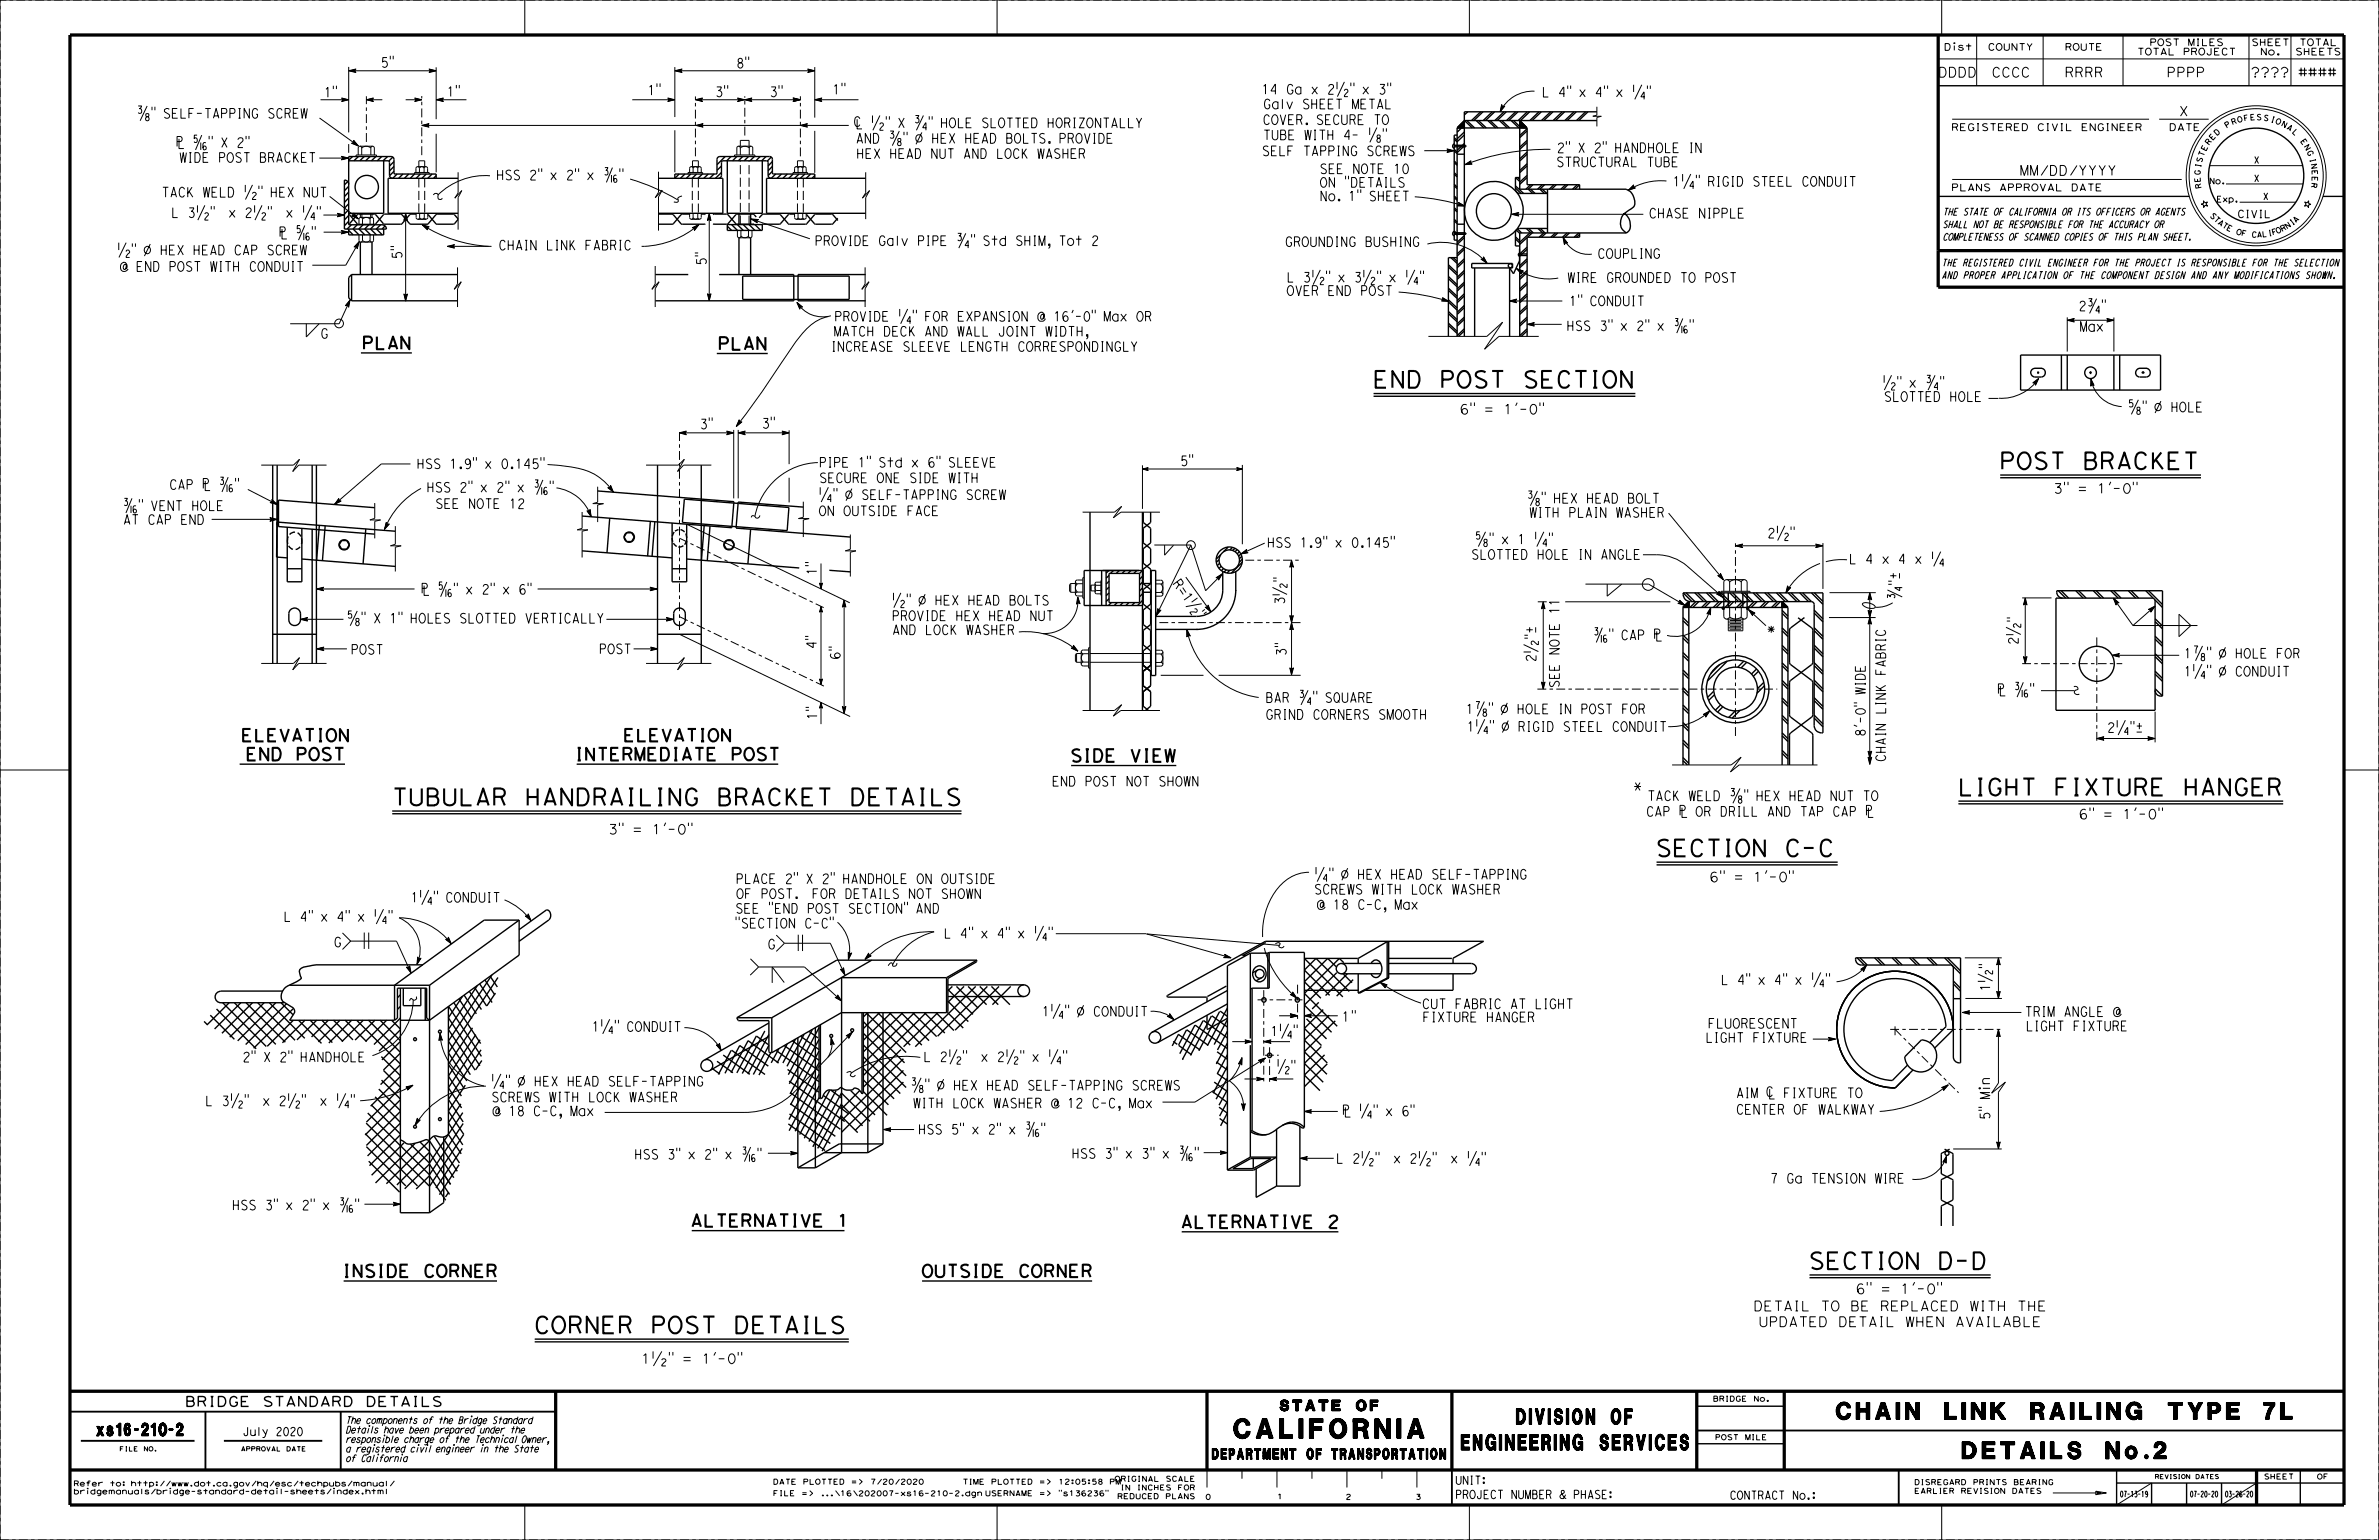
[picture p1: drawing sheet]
<svg xmlns="http://www.w3.org/2000/svg" width="432mm" height="279mm" viewBox="0 0 432 279" stroke-linecap="round" stroke-linejoin="round" font-family="sans-serif">
<defs><g id="words">
<text font-size="3.5" x="223.9" y="260.9">CALIFORNIA</text>
<g font-size="3">
<text x="249.1" y="70.4">END POST SECTION</text>
<text x="362.9" y="85.1">POST BRACKET</text>
<text x="71" y="146.1">TUBULAR HANDRAILING BRACKET DETAILS</text>
<text x="355.3" y="144.3">LIGHT FIXTURE HANGER</text>
<text x="300.5" y="155.4">SECTION C-C</text>
<text x="328.2" y="230.3">SECTION D-D</text>
<text x="96.9" y="241.9">CORNER POST DETAILS</text>
<text x="333.3" y="257.5">CHAIN LINK RAILING TYPE 7L</text>
<text x="356.1" y="264.7">DETAILS No.2</text>
</g>
<g font-size="2.8">
<text x="265.2" y="263.1">ENGINEERING SERVICES</text>
<text x="275.2" y="258.4">DIVISION OF</text>
</g>
<text font-size="2.5" x="320.9" y="115.4">*</text>
<g font-size="2.3">
<text x="65.6" y="63.3">PLAN</text>
<text x="130.3" y="63.5">PLAN</text>
<text x="43.7" y="134.5">ELEVATION</text>
<text x="44.6" y="138">END POST</text>
<text x="104.3" y="138">INTERMEDIATE POST</text>
<text x="113.1" y="134.5">ELEVATION</text>
<text x="194.2" y="138.2">SIDE VIEW</text>
<text x="125.3" y="222.6">ALTERNATIVE 1</text>
<text x="214.3" y="222.8">ALTERNATIVE 2</text>
<text x="62.1" y="231.7">INSIDE CORNER</text>
<text x="167.2" y="231.7">OUTSIDE CORNER</text>
<text x="17.5" y="260.5">xs16-210-2</text>
</g>
<g font-size="1.9">
<text x="232.3" y="255.9">STATE OF</text>
<text x="220" y="264.7">DEPARTMENT OF TRANSPORTATION</text>
</g>
<g font-size="1.8">
<text x="58.8" y="17.6">1&quot;</text>
<text x="69.1" y="12.2">5&quot;</text>
<text x="81.1" y="17.5">1&quot;</text>
<text x="117.5" y="17.2">1&quot;</text>
<text x="129.8" y="17.5">3&quot;</text>
<text x="133.6" y="12.3">8&quot;</text>
<text x="139.7" y="17.5">3&quot;</text>
<text x="151.1" y="17.1">1&quot;</text>
<text x="229" y="17.1">14 Ga x 2•&quot; x 3&quot;</text>
<text x="279.8" y="17.6">L 4&quot; x 4&quot; x ‚&quot;</text>
<text x="351.8" y="14">DDDD</text>
<text x="361.4" y="14">CCCC</text>
<text x="374.7" y="14">RRRR</text>
<text x="393.2" y="14">PPPP</text>
<text x="408.3" y="14">????</text>
<text x="417.1" y="14">####</text>
<text x="24.7" y="21.5">…&quot; SELF-TAPPING SCREW</text>
<text x="155.1" y="23.2">• •&quot; X ƒ&quot; HOLE SLOTTED HORIZONTALLY</text>
<text x="229.2" y="22.6">COVER. SECURE TO</text>
<text x="229.3" y="19.8">Galv SHEET METAL</text>
<text x="395.4" y="21">X</text>
<text x="31.9" y="26.7">Â Š&quot; X 2&quot;</text>
<text x="32.5" y="29.5">WIDE POST BRACKET</text>
<text x="155.3" y="26">AND …&quot; Ø HEX HEAD BOLTS. PROVIDE</text>
<text x="155.4" y="28.7">HEX HEAD NUT AND LOCK WASHER</text>
<text x="229" y="28.3">SELF TAPPING SCREWS</text>
<text x="229.2" y="25.4">TUBE WITH 4- „&quot;</text>
<text x="282.6" y="27.7">2&quot; X 2&quot; HANDHOLE IN</text>
<text x="28.5" y="35.8">TACK WELD •&quot; HEX NUT</text>
<text x="90" y="32.6">HSS 2&quot; x 2&quot; x ‰&quot;</text>
<text x="239.5" y="34">ON &quot;DETAILS</text>
<text x="239.5" y="31.5">SEE NOTE 10</text>
<text x="282.5" y="30.3">STRUCTURAL TUBE</text>
<text x="303.6" y="33.8">1‚&quot; RIGID STEEL CONDUIT</text>
<text x="366.5" y="31.8">MM/DD/YYYY</text>
<text x="31" y="39.5">L 3•&quot;</text>
<text x="42" y="39.5">x 2•&quot;</text>
<text x="52.6" y="39.5">x ‚&quot;</text>
<text x="239.5" y="36.5">No. 1&quot; SHEET</text>
<text x="299.3" y="39.6">CHASE NIPPLE</text>
<text x="21.2" y="46.3">•&quot; Ø HEX HEAD CAP SCREW</text>
<text x="50.6" y="43.1">Â Š&quot;</text>
<text x="90.5" y="45.4">CHAIN LINK FABRIC</text>
<text x="147.9" y="44.6">PROVIDE Galv PIPE ƒ&quot; Std SHIM, Tot 2</text>
<text x="233.2" y="44.7">GROUNDING BUSHING</text>
<text x="289.9" y="46.9">COUPLING</text>
<text x="21.7" y="49.2">@ END POST WITH CONDUIT</text>
<text x="233.5" y="53.6">OVER END POST</text>
<text x="233.5" y="51.2">L 3•&quot; x 3•&quot; x ‚&quot;</text>
<text x="284.4" y="51.2">WIRE GROUNDED TO POST</text>
<text x="151.4" y="58.3">PROVIDE ‚&quot; FOR EXPANSION @ 16'-0&quot; Max OR</text>
<text x="284.3" y="60">HSS 3&quot; x 2&quot; x ‰&quot;</text>
<text x="284.8" y="55.5">1&quot; CONDUIT</text>
<text x="377.3" y="56.4">2ƒ&quot;</text>
<text x="58.2" y="61.4">G</text>
<text x="150.8" y="63.8">INCREASE SLEEVE LENGTH CORRESPONDINGLY</text>
<text x="151.3" y="61">MATCH DECK AND WALL JOINT WIDTH,</text>
<text x="377.4" y="60.1">Max</text>
<text x="127" y="77.8">3&quot;</text>
<text x="138.2" y="77.7">3&quot;</text>
<text x="264.9" y="75.1">6&quot; = 1'-0&quot;</text>
<text x="341" y="72.8">SLOTTED HOLE</text>
<text x="386.1" y="74.7">†&quot; Ø HOLE</text>
<text x="30.7" y="88.8">CAP Â ‰&quot;</text>
<text x="75.6" y="85">HSS 1.9&quot; x 0.145&quot;</text>
<text x="77.4" y="89.3">HSS 2&quot; x 2&quot; x ‰&quot;</text>
<text x="148.6" y="84.8">PIPE 1&quot; Std x 6&quot; SLEEVE</text>
<text x="148.7" y="87.6">SECURE ONE SIDE WITH</text>
<text x="214.2" y="84.5">5&quot;</text>
<text x="372.6" y="89.5">3&quot; = 1'-0&quot;</text>
<text x="22.2" y="92.6">‰&quot; VENT HOLE</text>
<text x="22.3" y="95.2">AT CAP END</text>
<text x="79" y="92.3">SEE NOTE 12</text>
<text x="148.5" y="90.6">‚&quot; Ø SELF-TAPPING SCREW</text>
<text x="148.6" y="93.6">ON OUTSIDE FACE</text>
<text x="277.1" y="91.3">…&quot; HEX HEAD BOLT</text>
<text x="277.5" y="93.9">WITH PLAIN WASHER</text>
<text x="229.9" y="99.3">HSS 1.9&quot; x 0.145&quot;</text>
<text x="267" y="101.5">SLOTTED HOLE IN ANGLE</text>
<text x="267.6" y="98.7">†&quot; x 1 ‚&quot;</text>
<text x="320.8" y="97.6">2•&quot;</text>
<text x="76.4" y="107.8">Â Š&quot; x 2&quot; x 6&quot;</text>
<text x="212.7" y="105.9" transform="rotate(54 212.7 105.9)">R= 1 •</text>
<text x="335.6" y="102.3">L 4 x 4 x ‚</text>
<text x="62.9" y="113.1">†&quot; X 1&quot; HOLES SLOTTED VERTICALLY</text>
<text x="161.8" y="109.8">•&quot; Ø HEX HEAD BOLTS</text>
<text x="161.9" y="112.6">PROVIDE HEX HEAD NUT</text>
<text x="216.9" y="111.6" transform="rotate(54 216.9 111.6)">&quot;</text>
<text x="63.7" y="118.7">POST</text>
<text x="108.7" y="118.6">POST</text>
<text x="161.9" y="115.2">AND LOCK WASHER</text>
<text x="289.1" y="116.1">‰&quot; CAP Â</text>
<text x="396.4" y="119.4">1‡&quot; Ø HOLE FOR</text>
<text x="396.4" y="122.7">1‚&quot; Ø CONDUIT</text>
<text x="229.7" y="127.4">BAR ƒ&quot; SQUARE</text>
<text x="229.7" y="130.5">GRIND CORNERS SMOOTH</text>
<text x="266" y="129.5">1‡&quot; Ø HOLE IN POST FOR</text>
<text x="362.5" y="126">Â ‰&quot;</text>
<text x="266.2" y="132.7">1‚&quot; Ø RIGID STEEL CONDUIT</text>
<text x="382.4" y="132.9">2‚&quot;±</text>
<text x="190.9" y="142.6">END POST NOT SHOWN</text>
<text x="296.5" y="143.6">*</text>
<text x="298.8" y="148.1">CAP Â OR DRILL AND TAP CAP Â</text>
<text x="299" y="145.3">TACK WELD …&quot; HEX HEAD NUT TO</text>
<text x="377.3" y="148.6">6&quot; = 1'-0&quot;</text>
<text x="110.4" y="151.3">3&quot; = 1'-0&quot;</text>
<text x="133.5" y="160.3">PLACE 2&quot; X 2&quot; HANDHOLE ON OUTSIDE</text>
<text x="238.5" y="159.5">‚&quot; Ø HEX HEAD SELF-TAPPING</text>
<text x="310.2" y="160">6&quot; = 1'-0&quot;</text>
<text x="51.4" y="167.2">L 4&quot; x 4&quot; x ‚&quot;</text>
<text x="74.5" y="163.7">1‚&quot; CONDUIT</text>
<text x="133.4" y="165.7">SEE &quot;END POST SECTION&quot; AND</text>
<text x="133.6" y="163">OF POST.</text>
<text x="145.8" y="163">FOR DETAILS NOT SHOWN</text>
<text x="238.5" y="162.2">SCREWS WITH LOCK WASHER</text>
<text x="238.9" y="165">@ 18 C-C, Max</text>
<text x="60.6" y="171.8">G</text>
<text x="133.3" y="168.4">&quot;SECTION C-C&quot;</text>
<text x="139.3" y="172.2">G</text>
<text x="171.3" y="170.2">L 4&quot; x 4&quot; x ‚&quot;</text>
<text x="312.3" y="178.6">L 4&quot; x 4&quot; x ‚&quot;</text>
<text x="189.1" y="184.4">1‚&quot; Ø CONDUIT</text>
<text x="243.5" y="185.3">1&quot;</text>
<text x="258.1" y="183">CUT FABRIC AT LIGHT</text>
<text x="258.2" y="185.4">FIXTURE HANGER</text>
<text x="367.5" y="184.4">TRIM ANGLE @</text>
<text x="107.4" y="187.1">1‚&quot; CONDUIT</text>
<text x="230.6" y="188">1‚&quot;</text>
<text x="309.5" y="189.1">LIGHT FIXTURE</text>
<text x="310" y="186.6">FLUORESCENT</text>
<text x="367.6" y="187">LIGHT FIXTURE</text>
<text x="44" y="192.7">2&quot; X 2&quot; HANDHOLE</text>
<text x="89.1" y="197.1">‚&quot; Ø HEX HEAD SELF-TAPPING</text>
<text x="165.2" y="197.8">…&quot; Ø HEX HEAD SELF-TAPPING SCREWS</text>
<text x="167.6" y="192.6">L 2•&quot;</text>
<text x="178.6" y="192.6">x 2•&quot; x ‚&quot;</text>
<text x="37.2" y="200.6">L 3•&quot;</text>
<text x="48.2" y="200.6">x 2•&quot;</text>
<text x="89.2" y="199.9">SCREWS WITH LOCK WASHER</text>
<text x="89.3" y="202.4">@ 18 C-C, Max</text>
<text x="165.7" y="201">WITH LOCK WASHER @ 12 C-C, Max</text>
<text x="243.6" y="202.5">Â ‚&quot; x 6&quot;</text>
<text x="315.1" y="202.2">CENTER OF WALKWAY</text>
<text x="315.1" y="199.2">AIM • FIXTURE TO</text>
<text x="166.6" y="205.8">HSS 5&quot; x 2&quot; x ‰&quot;</text>
<text x="115.1" y="210.3">HSS 3&quot; x 2&quot; x ‰&quot;</text>
<text x="194.5" y="210.2">HSS 3&quot; x 3&quot; x ‰&quot;</text>
<text x="242.5" y="211.1">L 2•&quot;</text>
<text x="253.5" y="211.1">x 2•&quot;</text>
<text x="320.4" y="214.7">7 Ga TENSION WIRE</text>
<text x="42.1" y="219.5">HSS 3&quot; x 2&quot; x ‰&quot;</text>
<text x="318.2" y="237.8">DETAIL TO BE REPLACED WITH THE</text>
<text x="336.8" y="234.7">6&quot; = 1'-0&quot;</text>
<text x="319.2" y="240.7">UPDATED DETAIL WHEN AVAILABLE</text>
<text x="116.3" y="247.4">1•&quot; = 1'-0&quot;</text>
<text x="33.5" y="255.2">BRIDGE STANDARD DETAILS</text>
</g>
<g font-size="1.5">
<text x="361.2" y="203.2" transform="rotate(-90 361.2 203.2)">5&quot; Min</text>
<text x="44" y="260.5">July 2020</text>
<text x="264.1" y="269.3">UNIT:</text>
<text x="264.1" y="271.9">PROJECT NUMBER &amp; PHASE:</text>
<text x="313.9" y="272">CONTRACT No.:</text>
</g>
<text font-size="1.4" x="406.1" y="39.5">CIVIL</text>
<g font-size="1.3">
<text x="354.1" y="23.7">REGISTERED CIVIL ENGINEER</text>
<text x="393.7" y="23.7">DATE</text>
<text x="409.1" y="29.7">X</text>
<text x="354.1" y="34.6">PLANS APPROVAL DATE</text>
<text x="409.1" y="33">X</text>
<text x="352.6" y="41.3">SHALL NOT BE RESPONSIBLE FOR THE ACCURACY OR</text>
<text x="352.6" y="39">THE STATE OF CALIFORNIA OR ITS OFFICERS OR AGENTS</text>
<text x="410.7" y="36.3">X</text>
<text x="352.6" y="43.6">COMPLETENESS OF SCANNED COPIES OF THIS PLAN SHEET.</text>
<text x="352.4" y="50.6">AND PROPER APPLICATION OF THE COMPONENT DESIGN AND ANY MODIFICATIONS SHOWN.</text>
<text x="352.4" y="48.3">THE REGISTERED CIVIL ENGINEER FOR THE PROJECT IS RESPONSIBLE FOR THE SELECTION</text>
<text x="62.7" y="263.5">a registered civil engineer in the State</text>
<text x="62.7" y="261.8">responsible charge of the Technical Owner,</text>
<text x="62.7" y="260">Details have been prepared under the</text>
<text x="62.7" y="258.3">The components of the Bridge Standard</text>
<text x="62.7" y="265.2">of California</text>
</g>
<g font-size="1.2">
<text x="352.8" y="9.1">Dist</text>
<text x="360.8" y="9.1">COUNTY</text>
<text x="374.8" y="9.1">ROUTE</text>
<text x="387.9" y="10">TOTAL PROJECT</text>
<text x="390.1" y="8.3">POST MILES</text>
<text x="408.6" y="8.3">SHEET</text>
<text x="410.2" y="10">No.</text>
<text x="416.6" y="10">SHEETS</text>
<text x="417.3" y="8.3">TOTAL</text>
</g>
<g font-size="1.1">
<text x="401" y="33.4">No.</text>
<text x="402.3" y="36.7">Exp.</text>
<text x="384.8" y="271.6">07-13-19</text>
<text x="397.5" y="271.6">07-20-20</text>
<text x="403.8" y="271.6">03-26-20</text>
</g>
<g font-size="1">
<text x="404.1" y="23.3" transform="rotate(-31 404.1 23.3)">P</text>
<text x="405.2" y="22.7" transform="rotate(-20 405.2 22.7)">R</text>
<text x="406.2" y="22.3" transform="rotate(-15 406.2 22.3)">O</text>
<text x="407.3" y="22" transform="rotate(-10 407.3 22)">F</text>
<text x="408.4" y="21.8" transform="rotate(-4 408.4 21.8)">E</text>
<text x="409.5" y="21.8" transform="rotate(1 409.5 21.8)">S</text>
<text x="410.7" y="21.8" transform="rotate(12 410.7 21.8)">S</text>
<text x="412.1" y="22.1" transform="rotate(17 412.1 22.1)">I</text>
<text x="412.9" y="22.3" transform="rotate(22 412.9 22.3)">O</text>
<text x="414" y="22.8" transform="rotate(28 414 22.8)">N</text>
<text x="414.9" y="23.3" transform="rotate(33 414.9 23.3)">A</text>
<text x="399.6" y="29.6" transform="rotate(-74 399.6 29.6)">S</text>
<text x="399.9" y="28.5" transform="rotate(-69 399.9 28.5)">T</text>
<text x="400.4" y="27.5" transform="rotate(-63 400.4 27.5)">E</text>
<text x="400.9" y="26.4" transform="rotate(-53 400.9 26.4)">R</text>
<text x="401.6" y="25.5" transform="rotate(-47 401.6 25.5)">E</text>
<text x="402.3" y="24.7" transform="rotate(-42 402.3 24.7)">D</text>
<text x="415.9" y="24" transform="rotate(44 415.9 24)">L</text>
<text x="417.5" y="25.6" transform="rotate(55 417.5 25.6)">E</text>
<text x="418.1" y="26.6" transform="rotate(60 418.1 26.6)">N</text>
<text x="418.7" y="27.5" transform="rotate(65 418.7 27.5)">G</text>
<text x="419.2" y="28.9" transform="rotate(76 419.2 28.9)">I</text>
<text x="419.4" y="29.7" transform="rotate(81 419.4 29.7)">N</text>
<text x="399.3" y="31.8" transform="rotate(-85 399.3 31.8)">G</text>
<text x="399.4" y="33" transform="rotate(-96 399.4 33)">E</text>
<text x="399.4" y="30.5" transform="rotate(-79 399.4 30.5)">I</text>
<text x="399.6" y="34.1" transform="rotate(-101 399.6 34.1)">R</text>
<text x="419.6" y="33.1" transform="rotate(98 419.6 33.1)">R</text>
<text x="419.6" y="30.8" transform="rotate(87 419.6 30.8)">E</text>
<text x="419.7" y="32" transform="rotate(92 419.7 32)">E</text>
<text x="401" y="39.2" transform="rotate(46 401 39.2)">S</text>
<text x="401.7" y="39.9" transform="rotate(41 401.7 39.9)">T</text>
<text x="402.4" y="40.6" transform="rotate(37 402.4 40.6)">A</text>
<text x="403.2" y="41.1" transform="rotate(32 403.2 41.1)">T</text>
<text x="404" y="41.6" transform="rotate(27 404 41.6)">E</text>
<text x="415.1" y="41.6" transform="rotate(-34 415.1 41.6)">N</text>
<text x="416.1" y="40.9" transform="rotate(-38 416.1 40.9)">I</text>
<text x="416.7" y="40.5" transform="rotate(-43 416.7 40.5)">A</text>
<text x="405.8" y="42.4" transform="rotate(18 405.8 42.4)">O</text>
<text x="406.7" y="42.7" transform="rotate(13 406.7 42.7)">F</text>
<text x="408.6" y="43" transform="rotate(4 408.6 43)">C</text>
<text x="409.6" y="43.1" transform="rotate(-1 409.6 43.1)">A</text>
<text x="410.6" y="43" transform="rotate(-6 410.6 43)">L</text>
<text x="411.7" y="42.8" transform="rotate(-10 411.7 42.8)">I</text>
<text x="412.5" y="42.7" transform="rotate(-15 412.5 42.7)">F</text>
<text x="413.3" y="42.4" transform="rotate(-24 413.3 42.4)">O</text>
<text x="414.2" y="42.1" transform="rotate(-29 414.2 42.1)">R</text>
<text x="310.9" y="254.2">BRIDGE No.</text>
<text x="311.2" y="261.2">POST MILE</text>
<text x="13.3" y="269.6">Refer to: http://www.dot.ca.gov/hq/esc/techpubs/manual/</text>
<text x="140.3" y="269.3">DATE PLOTTED =&gt;</text>
<text x="157.9" y="269.3">7/20/2020</text>
<text x="174.7" y="269.3">TIME PLOTTED =&gt;</text>
<text x="192.1" y="269.3">12:05:58 PM</text>
<text x="202.3" y="268.8">ORIGINAL SCALE</text>
<text x="347.4" y="269.4">DISREGARD PRINTS BEARING</text>
<text x="410.9" y="268.4">SHEET</text>
<text x="420.5" y="268.4">OF</text>
<text x="13.3" y="271.1">bridgemanuals/bridge-standard-detail-sheets/index.html</text>
<text x="140.3" y="271.4">FILE =&gt;</text>
<text x="148.9" y="271.4">...\16\202007-xs16-210-2.dgn USERNAME =&gt;</text>
<text x="192.1" y="271.4">&quot;s136236&quot;</text>
<text x="202.8" y="271.9">REDUCED PLANS</text>
<text x="203.3" y="270.4">IN INCHES FOR</text>
<text x="218.7" y="272">0</text>
<text x="231.8" y="272">1</text>
<text x="244.2" y="272">2</text>
<text x="256.9" y="272">3</text>
<text x="347.4" y="271">EARLIER REVISION DATES</text>
</g>
<g font-size=".8">
<text x="21.7" y="263.3">FILE NO.</text>
<text x="43.7" y="263.3">APPROVAL DATE</text>
<text x="391.1" y="268.3">REVISION DATES</text>
</g>
</g></defs>
<g fill="none" stroke="#000" stroke-width=".18">
<path d="M0 0h431.8v279.4h-431.8zM25.1 19.2h.6l-.4 .5a.4 .4 0 0 1 .4 .6 .4 .4 0 0 1-.6 .1M26.7 19.2l-1.3 2.7M27.6 19.4v.6M28.1 19.4v.6M58.2 18.1h5.1M60.5 15.6v.6M61.1 15.6v.6M62 17.8l1.3 .3-1.3 .3 .2-.3zM62.1 17.9l1 .2-1 .2 .2-.2zM62.2 18l.7 .1-.7 .2 .1-.2zM62.3 18l.4 .1-.4 .1z"/>
<path d="M62.7 18.1h-.3h.3M63.3 12.8l1.3-.3-.2 .3 .2 .4zM63.3 12.8h15.9M63.3 12.1v11.9M63.5 12.8l1-.2-.2 .2 .2 .3zM63.7 12.8l.6-.1-.1 .1 .1 .2zM63.9 12.8l.4-.1v.2zM63.9 12.8l.3 .1h-.3M66.5 18.1l1.3-.3-.2 .3 .2 .3zM66.5 18.1h2.9M66.7 18.1l.9-.2-.1 .2 .1 .2zM66.9 18.1l.6-.1-.1 .1 .1 .2z"/>
<path d="M67.1 18.1l.4-.1v.2zM67.1 18.1h.2h-.2M70.8 10.1v.7M71.4 10.1v.7M73.6 18.1h3M75.3 17.8l1.3 .3-1.3 .3 .2-.3zM75.4 17.9l.9 .2-.9 .2 .2-.2zM75.5 18l.6 .1-.6 .2 .1-.2zM75.6 18l.4 .1-.4 .1zM76 18.1h-.3h.3M77.9 12.5l1.3 .3-1.3 .4 .2-.4zM78 12.6l1 .2-1 .3 .2-.3z"/>
<path d="M78.1 12.7l.6 .1-.6 .2 .1-.2zM78.2 12.7l.4 .1-.4 .1zM78.6 12.8l-.3 .1h.3M79.2 18.1l1.3-.3-.2 .3 .2 .3zM79.2 18.1h5.5M79.2 12.2v9.4M79.4 18.1l.9-.2-.1 .2 .1 .2zM79.6 18.1l.6-.1-.1 .1 .1 .2zM79.8 18.1l.4-.1v.2zM79.8 18.1h.2h-.2M82.8 15.4v.6M83.4 15.4v.6"/>
<path d="M95.2 0v6.3M114.8 18.1h7.7M119.2 15.1v.7M119.8 15.1v.7M121.2 17.8l1.3 .3-1.3 .3 .2-.3zM121.3 17.9l1 .2-1 .2 .2-.2zM121.4 18l.7 .1-.7 .2 .1-.2zM121.5 18l.4 .1-.4 .1zM121.9 18.1h-.3h.3M122.5 12.8l1.3-.3-.3 .3 .3 .4zM122.5 12.8h25.4M122.5 12.2v9"/>
<path d="M122.7 12.8l.9-.2-.1 .2 .1 .3zM122.9 12.8l.6-.1-.1 .1 .1 .2zM123 12.8l.5-.1v.2zM123.1 12.8l.3 .1h-.3M126.2 18.1l1.3-.3-.2 .3 .2 .3zM126.2 18.1h19.1M126.4 18.1l1-.2-.2 .2 .2 .2zM126.6 18.1l.7-.1-.1 .1 .1 .2zM126.8 18.1l.4-.1v.2zM126.8 18.1h.3h-.3M131.5 15.5v.6M132.1 15.5v.6"/>
<path d="M133.9 17.8l1.3 .3-1.3 .3 .2-.3zM134 17.9l.9 .2-.9 .2 .2-.2zM134.1 18l.7 .1-.7 .2 .1-.2zM134.2 18l.4 .1-.4 .1zM134.6 18.1h-.3h.3M135.2 18.1l1.3-.3-.3 .3 .3 .3zM135.4 10.3v.6M135.4 18.1l.9-.2-.1 .2 .1 .2zM135.6 18.1l.6-.1-.1 .1 .1 .2zM135.7 18.1l.4-.1v.2zM135.8 18.1h.3h-.3M135.9 10.3v.6"/>
<path d="M141.4 15.5v.6M142 15.5v.6M144 17.8l1.3 .3-1.3 .3 .2-.3zM144.1 17.9l.9 .2-.9 .2 .2-.2zM144.2 18l.7 .1-.7 .2 .1-.2zM144.3 18l.4 .1-.4 .1zM144.7 18.1h-.3h.3M146.6 12.5l1.3 .3-1.3 .4 .2-.4zM146.7 12.6l.9 .2-.9 .3 .2-.3zM146.8 12.7l.7 .1-.7 .2 .1-.2zM146.9 12.7l.4 .1-.4 .1zM147.3 12.8l-.3 .1h.3"/>
<path d="M147.9 18.1l1.3-.3-.3 .3 .3 .3zM147.9 18.1h7.9M147.9 12.2v9.1M148.1 18.1l.9-.2-.1 .2 .1 .2zM148.3 18.1l.6-.1-.1 .1 .1 .2zM148.4 18.1l.4-.1v.2zM148.5 18.1h.3h-.3M152.8 15v.6M153.4 15v.6M181 0v6.3M242.7 14.9v1.3M244 16.5a.33 .33 0 0 1 .4-.3 .33 .33 0 0 1 .2 .5l-.5 .6-.1 .2h.7"/>
<path d="M244 14.9l-1.3 2.6M245.2 15v.6M245.7 15v.6M251.9 15v.6M252.4 15v.6M266.7 0v6.3M272.5 19.8l.1-.3v.3M272.6 19.2l.1 .2h.3l-.6 .7zM272.6 19l.1 .3h.4l-.8 1zM272.6 19.3l.1 .1h.2l-.4 .5zM272.6 19.4l.2 .1-.3 .3zM278.5 16.5a6.6 6.6 0 0 0-6.2 3.8"/>
<path d="M284.6 15.5v.6M285.1 15.5v.6M289.8 19.4v1.5l-.7 .2h1.6l-.9 .2v1.6M291.2 15.5v.6M291.8 15.5v.6M296.5 15.4v1.3M298 15.4l-1.3 2.6M298.5 17.6h-.6l.4-.9 .1 1.3M299 15.5v.6M299.5 15.5v.6M351.8 10.7h73.7M352.4 0v6.3"/>
<path d="M354.7 8.3v.8M358.8 6.3v9.3M370.8 6.3v9.3M385.3 6.3v9.3M408.2 6.3v9.3M415.8 6.3v9.3M26.7 21.2a.38 .38 0 0 0-.3 .5 .38 .38 0 0 0 .7 0 .38 .38 0 0 0-.3-.5l-.3-.1v-.4h.5v.4l-.2 .1M35.8 24.5h-.5l-.1 .7a.39 .39 0 0 1 .6 .1 .39 .39 0 0 1-.3 .6l-.3-.2M35.8 37.3v1.3M36.4 25.9v1.3M36.6 24.5l-1.1 2.7M37.2 38.8a.32 .32 0 0 1 .4-.2 .32 .32 0 0 1 .2 .5 .97 .97 0 0 0-.6 .8h.6"/>
<path d="M37.2 37.3l-1.3 2.6M37.3 26l-.2-.1a.94 .94 0 0 0 0 1.3 .35 .35 0 0 0 .3-.4 .35 .35 0 0 0-.4-.3l-.1 .4M38.3 37.4v.6M38.9 37.4v.6M44.5 33.5v1.4M45.8 35.1a.34 .34 0 0 1 .5-.2 .34 .34 0 0 1 .2 .4l-.6 .7-.1 .2h.7M45.8 33.5l-1.2 2.7M46.2 37.3v1.3M47 33.7v.6M47.6 38.8a.32 .32 0 0 1 .4-.2 .32 .32 0 0 1 .2 .5 .97 .97 0 0 0-.6 .8h.6M47.6 37.3l-1.3 2.6M47.6 33.7v.6"/>
<path d="M48.7 37.4v.6M49.2 37.4v.6M55.1 37.3v1.3M56.6 37.3l-1.3 2.6M57.1 39.4h-.7l.5-.8 .1 1.3M57.6 37.4v.6M58 28.7h5.3M58 21.4l7.1 5.1M58.1 37.4v.6M58.7 39h3.8M59.8 35.6l5.3 4.1M61.2 38.7l1.3 .3-1.3 .3 .3-.3z"/>
<path d="M61.3 38.8l1 .2-1 .3 .2-.3zM61.5 38.9l.6 .1-.6 .2 .1-.2zM61.6 38.9l.3 .1-.3 .1zM61.9 39l-.3 .1h.3M62 28.4l1.3 .3-1.3 .3 .2-.3zM62.1 28.5l.9 .2-.9 .2 .2-.2zM62.2 28.5l.7 .2-.7 .2 .1-.2zM62.3 28.6l.4 .1-.4 .1zM62.7 28.6l-.3 .1h.3M63.3 26.1v1.6M64.2 25.5l.9 1-1.3-.5 .4-.1zM64.2 38.7l.9 1-1.2-.5 .3-.1z"/>
<path d="M64.2 25.6l.7 .8-.9-.4 .2-.1zM64.3 38.8l.6 .8-.9-.4 .3-.1zM64.3 38.9l.4 .5-.6-.2 .2-.1zM64.3 25.8l.4 .4-.6-.2zM64.3 39.1l.3 .3-.4-.2zM64.3 25.8l.3 .3-.4-.1zM64.6 26.1l-.2-.2 .2 .3M64.6 28.4v-.3h3.7v.3M64.6 39.3l-.3-.1 .3 .2M65.3 26.5h2.3M65.4 38.7v.7M65.5 39.4h2"/>
<path d="M65.7 26.8a.32 .32 0 0 0-.4-.3 .32 .32 0 0 0-.3 .3v1.3M65.7 26.8a1.24 1.24 0 0 1 1.6 0M65.7 26.8v1.3M65.7 38.7v.7M65.8 39.8a.32 .32 0 0 0-.3-.4 .32 .32 0 0 0-.3 .4v.9M65.8 39.8a.9 .9 0 0 1 1.4 0M65.8 39.8v.9M67.2 39.8a.32 .32 0 0 1 .3-.4 .32 .32 0 0 1 .3 .4v.9M67.2 39.8v.9M67.3 38.7v.7M67.3 26.8a.32 .32 0 0 1 .3-.3 .32 .32 0 0 1 .3 .3v1.3M67.3 26.8v1.3"/>
<path d="M67.5 38.7v.7M73.6 39.3l.1 .3v-.3M73.6 38.7l.3 1.3-.3-.2-.3 .2zM73.6 38.9l.3 1-.3-.2-.2 .2zM73.6 39.1l.2 .7-.2-.1-.1 .1zM73.6 39.3l.1 .4h-.2zM73.6 38.7v15M75.2 31.6v-.3h2.7v.3M75.5 39.5a.32 .32 0 0 0 .3 .3 .32 .32 0 0 0 .4-.3M75.5 38.7v.7M75.8 30.2h1.5M75.8 39.8h1.5"/>
<path d="M76 30.2v-1h1.1v1M76.1 30.6a.32 .32 0 0 0-.3-.4 .32 .32 0 0 0-.3 .4v.7M76.1 30.6a.44 .44 0 0 1 .5-.4 .44 .44 0 0 1 .4 .4M76.1 30.6v.7M76.2 39.5l.2 .2a.44 .44 0 0 0 .6-.2 .32 .32 0 0 0 .3 .3 .32 .32 0 0 0 .3-.3M76.2 38.7v.8M76.6 22.8l1.3-.4-.3 .4 .3 .3zM76.6 22.8h77.5M76.8 22.8l.9-.3-.1 .3 .1 .2zM77 30.6a.32 .32 0 0 1 .3-.4 .32 .32 0 0 1 .3 .4v.7M77 22.8l.6-.2-.1 .2 .1 .1zM77 30.6v.7"/>
<path d="M77 38.7v.7M77.2 22.8l.3-.2v.3zM77.2 22.7l.2 .1h-.2M77.6 38.7v.7M78.6 35.3a.49 .49 0 0 1 .7-.2 .49 .49 0 0 1 .2 .7 .43 .43 0 0 0 .3 .4 .43 .43 0 0 0 .5-.2M79.2 24.3v7M83.1 31.3v3.7l-.6 .9 1.3-1.3-.7 1.2v5.9M88.9 31.9a12.3 12.3 0 0 0-9.4 3.5M97.8 30.6v.6M98.3 30.6v.6M104.5 30.6v.6M105 30.6v.6"/>
<path d="M109.8 30.4h.5l-.3 .5a.41 .41 0 0 1 .4 .5 .41 .41 0 0 1-.5 .3l-.1-.1M111 31.8v1.3M111.2 30.4l-1.1 2.7M111.9 31.9l-.2-.1a.83 .83 0 0 0 0 1.3 .35 .35 0 0 0 .3-.4 .35 .35 0 0 0-.5-.3l-.1 .4M112.5 30.6v.6M113.1 30.6v.6M114.4 32.5a36.9 36.9 0 0 1 8.6 3.8M119.5 31.2v3.7l-.6 1 1.3-1.4-.7 1.2v6.1M122.5 23.6v7.7M123.8 35.6h-.2a.53 .53 0 0 0-.5 .3 .53 .53 0 0 0 0 .6 .54 .54 0 0 1-.8 .1M124.9 31.6v-.3h2.6v.3M125.2 39.5a.32 .32 0 0 0 .3 .3 .32 .32 0 0 0 .3-.3"/>
<path d="M125.2 38.7v.7M125.5 30.2h1.5M125.5 39.8h1.5M125.7 30.2v-1h1.1v1M125.8 30.6a.32 .32 0 0 0-.3-.4 .32 .32 0 0 0-.3 .4v.7M125.8 30.6a.44 .44 0 0 1 .4-.4 .44 .44 0 0 1 .4 .4M125.8 39.5l.3 .2a.41 .41 0 0 0 .5-.2 .32 .32 0 0 0 .4 .3 .32 .32 0 0 0 .3-.3M125.8 30.6v.7M125.8 38.7v.8M126.3 22.8l1.3-.4-.2 .4 .2 .3zM126.5 22.8l1-.3-.2 .3 .2 .2zM126.6 30.6a.32 .32 0 0 1 .4-.4 .32 .32 0 0 1 .3 .4v.7"/>
<path d="M126.6 30.6v.7M126.6 38.7v.7M126.8 22.8l.6-.2-.1 .2 .1 .1zM126.9 22.8l.4-.2v.3zM126.9 22.7l.3 .1h-.3M127.3 38.7v.7M128.7 39.3l.1 .3v-.3M128.7 38.7l.3 1.3-.3-.2-.3 .2zM128.7 38.9l.3 1-.3-.2-.2 .2zM128.7 39.1l.2 .7-.2-.1-.1 .1zM128.7 39.3l.1 .4h-.2zM128.7 38.7v15.9"/>
<path d="M133.3 28.4v-.3h3.7v.3M134.1 26.5h2.2M134.4 26.8a1.2 1.2 0 0 1 1.6 0M134.4 26.5v-1h1.6v1M134.4 26.8v1.3M134.4 26.8a.32 .32 0 0 0-.3-.3 .32 .32 0 0 0-.4 .3v1.3M136 26.8a.32 .32 0 0 1 .3-.3 .32 .32 0 0 1 .3 .3v1.3M136 26.8v1.3M136.3 39.7l1.4 .1-.4 .2 .1 .4zM136.3 39.7l10.7 3.6M136.5 39.8l1 .1-.2 .1v.3zM136.7 39.8l.7 .1-.2 .1 .1 .2z"/>
<path d="M136.9 39.9h.4l-.1 .2zM136.9 39.9l.3 .1-.3-.1M143.9 31.6v-.3h2.7v.3M144.2 39.5a.32 .32 0 0 0 .3 .3 .32 .32 0 0 0 .4-.3M144.2 38.7v.7M144.5 30.2h1.5M144.5 39.8h1.5M144.7 30.2v-1h1.1v1M144.9 30.6a.32 .32 0 0 0-.4-.4 .32 .32 0 0 0-.3 .4v.7M144.9 30.6a.44 .44 0 0 1 .4-.4 .44 .44 0 0 1 .4 .4M144.9 39.5l.2 .2a.41 .41 0 0 0 .6-.2 .32 .32 0 0 0 .3 .3 .32 .32 0 0 0 .3-.3M144.9 30.6v.7"/>
<path d="M144.9 38.7v.8M145.3 22.8l1.2-.4-.2 .4 .2 .3zM145.5 22.8l.9-.3-.1 .3 .1 .2zM145.7 22.8l.6-.2-.1 .2 .1 .1zM145.7 30.6a.32 .32 0 0 1 .3-.4 .32 .32 0 0 1 .3 .4v.7M145.7 30.6v.7M145.7 38.7v.7M145.8 22.8l.4-.2v.3zM145.8 22.7l.3 .1h-.3M146.3 38.7v.7M147.9 23.7v7.7M155.6 21.6v1.8h.9"/>
<path d="M156.1 21.6a.47 .47 0 0 0-.6-.4 .47 .47 0 0 0-.3 .5 .89 .89 0 0 0 .4 1.3l.5-.4M157.1 31.3v3.7l-.6 .9 1.3-1.3-.7 1.2v4M158.4 21v1.3M159.7 22.6a.33 .33 0 0 1 .4-.3 .33 .33 0 0 1 .2 .5l-.6 .6v.2h.6M159.7 21l-1.3 2.6M160.9 21.1v.6M161.4 21.1v.6M161.6 23.8h.6l-.1 .2-.3 .2a.41 .41 0 0 1 .4 .6 .41 .41 0 0 1-.6 .1M163.2 25.7a.37 .37 0 0 0-.3 .6 .37 .37 0 0 0 .7 0 .37 .37 0 0 0-.3-.6l-.3-.1 .1-.4h.4v.4l-.2 .1M163.2 23.8l-1.2 2.6M164.1 23.9v.6M164.6 23.9v.6"/>
<path d="M166.2 21h.6l-.2 .3-.2 .1a.4 .4 0 0 1 .4 .5 .4 .4 0 0 1-.6 .2M166.4 24.6a.61 .61 0 0 1 .8 .1 .61 .61 0 0 1 0 .8 .61 .61 0 0 1-.9 0l-.1-.5zM167.3 24l-1 2.2M167.6 21l-1.3 2.6M168.1 23.2h-.6l.5-.9 .1 1.3M168.7 21.1v.6M169.2 21.1v.6M244.2 31.9v.6M244.8 31.9v.6M246.5 34.4v.6M247 34.4v.6M248.6 23.1v1.4"/>
<path d="M249.9 23.1l-1.3 2.7M250.2 25.1a.37 .37 0 0 0-.3 .6 .37 .37 0 0 0 .7 0 .37 .37 0 0 0-.3-.6l-.3-.2v-.4a.31 .31 0 0 1 .5 .2 .31 .31 0 0 1-.2 .4M251.1 23.3v.6M251.6 23.3v.6M256.8 35.7a40.2 40.2 0 0 1 9.1 1.7M258.5 27.3h5.4M262.6 27l1.3 .3-1.3 .4 .3-.4zM262.8 27.1l.9 .2-.9 .3 .1-.3zM262.9 27.2l.6 .1-.6 .2 .1-.2zM263 27.2l.3 .1-.3 .1zM263.3 27.3l-.2 .1h.2M264.7 36.7l1.2 .7h-1.4l.4-.3z"/>
<path d="M264.8 36.8l.9 .5h-1l.2-.2zM264.9 36.9l.6 .4h-.7l.2-.2zM265 37l.3 .2h-.4zM265.3 37.2l-.3-.1 .3 .2M265.9 29.9l1.1-.7-.1 .3 .3 .3zM266.1 29.8l.8-.5-.1 .3 .3 .1zM266.3 29.7l.5-.3 .1 .3zM266.4 29.7l.3-.2 .1 .2zM266.4 29.7l.3-.1-.2 .1M274.4 38.9l1.3-.3-.3 .3 .3 .3zM274.4 38.9h23.9M274.6 38.9l.9-.3-.1 .3 .1 .2z"/>
<path d="M274.8 38.9l.6-.2-.1 .2 .1 .1zM274.9 38.9l.4-.1v.2zM275 38.8l.2 .1h-.2M281.4 27.1a42 42 0 0 0-15.5 2.8M284.3 25.6v.6M284.9 25.6v.6M291 25.6v.6M291.5 25.6v.6M296.1 34.2l.2-.2-.2 .2M296.3 33.9l.1 .2-.3 .1zM296.4 33.8v.2l.1 .1-.6 .2zM296.4 33.7v.3l.3 .1-.9 .3z"/>
<path d="M296.5 33.5v.4l.3 .2-1.2 .4zM302.5 32.8a10.9 10.9 0 0 0-6.9 1.7M305.4 31.6v1.3M306.9 31.6l-1.3 2.7M307.4 33.8h-.7l.5-.9 .1 1.4M307.9 31.7v.6M308.4 31.7v.6M354.3 21.6h35.8M354.3 32.6h41.7M391.9 21.6h9M399.9 36.4l.3 .4 .4-.1-.2 .3 .3 .4-.5-.1-.2 .3-.1-.4-.4-.2 .4-.1zM401 30.1h16.9"/>
<path d="M404 33.4h14M406.5 36.7h10.2M418.3 36.7l.4 .1 .3-.4v.5l.5 .2-.5 .1v.4l-.3-.3-.4 .1 .3-.4zM21.6 44v1.4M22.9 45.6a.33 .33 0 0 1 .4-.2 .33 .33 0 0 1 .2 .5l-.6 .6v.2h.6M22.9 44l-1.3 2.7M24 44.2v.6M24.6 44.2v.6M26.3 44.9a.6 .6 0 0 1 .8 0 .6 .6 0 0 1 .1 .8 .6 .6 0 0 1-.8 .2l-.2-.5zM27.3 44.3l-1.1 2.2M54.5 40.9h-.5l-.1 .6a.38 .38 0 0 1 .6 .3 .38 .38 0 0 1-.5 .4l-.1-.1M55.1 42.3v1.3"/>
<path d="M55.3 40.9l-1.1 2.7M56.1 42.3h-.3a.89 .89 0 0 0 0 1.3 .35 .35 0 0 0 .3-.4 .35 .35 0 0 0-.3-.3l-.2 .4M57.9 58.7l-2.3 2.4v-2.4M58.7 42.1h4.5M61.9 41.8l1.3 .3-1.3 .3 .3-.3zM62.1 41.9l.9 .2-.9 .3 .1-.3zM62.2 42l.6 .1-.6 .2 .1-.2zM62.3 42.1h.4l-.4 .1zM62.7 42.1l-.3 .1h.3M63.3 54.9l-.1 .3 .1-.2M63.3 54.9l-.1 .5-.2-.2zM63.4 54.8l-.2 .7-.1-.2h-.2z"/>
<path d="M63.4 54.6l-.1 1-.2-.2h-.3zM63.5 54.4l-.2 1.3-.2-.3-.4 .1zM63.5 54.4l-1.9 4.3h-8.9M64.5 44.7l.5-.5-.2 .6-.1-.1zM64.6 44.6l.3-.3-.1 .4zM64.9 44.3l-.2 .3 .2-.2M65.1 44l-.3 1-.1-.3h-.3zM65.2 42.6v1a.32 .32 0 0 0 .3 .3 .32 .32 0 0 0 .3-.3M65.2 43.9l-2.4 4.2h-6.1M65.2 43.9l-.4 1.2-.1-.3h-.4zM65.5 43.9h2M65.8 43.6a.9 .9 0 0 0 1.4 0"/>
<path d="M65.8 42.6v1M67.2 42.6v1M67.8 42.6v1a.32 .32 0 0 1-.3 .3 .32 .32 0 0 1-.3-.3M70.9 44.7h.6M70.9 45.3h.6M71.2 45.9v.7l.8 .1a.53 .53 0 0 1 0-.8 .53 .53 0 0 1 .8 0 .53 .53 0 0 1 0 .8M73.3 53.3l.3 .3 .3-.3-.3 1.3zM73.4 53.5l.2 .1 .3-.1-.3 .9zM73.5 53.6l.1 .1 .2-.1-.2 .6zM73.5 53.7h.2l-.1 .3zM73.6 54l.1-.2v.2M76.6 40.8a25.1 25.1 0 0 0 12.1 3.9"/>
<path d="M76.6 40.8l1.3 .3-.3 .2v.4zM76.8 40.9l1 .3-.3 .1v.3zM77 41l.6 .2-.1 .3zM77.1 41.1l.4 .1-.1 .1zM77.2 41l.2 .2-.3-.1M81.2 44.7l1.3-.3-.2 .3 .2 .3zM81.2 44.7h8M81.4 44.7l1-.2-.2 .2 .2 .2zM81.6 44.7l.7-.1-.1 .1 .1 .2zM81.8 44.7l.4-.1v.2zM81.8 44.7h.3h-.3M83 48.5v3l-.6 1 1.3-1.4-.7 1.3v3.3"/>
<path d="M118.9 48.3v3.2l-.6 1 1.3-1.4-.7 1.3v3.3M125.7 41.3l1.2-.6-.9 1.1v-.4zM125.8 41.3l.9-.4-.6 .8v-.3zM125.9 41.3l.6-.3-.4 .5v-.2zM126 41.3l.4-.2-.2 .3zM126.1 45.9h.6M126.1 46.4h.6M126.4 41.1l-.2 .2 .2-.2M126.4 47v.8h.8a.52 .52 0 0 1 .1-.7 .52 .52 0 0 1 .7 0 .52 .52 0 0 1 0 .7M126.9 40.7a16.3 16.3 0 0 1-10.4 4M128.4 53.3l.3 .2 .3-.2-.3 1.3zM128.5 53.4l.2 .2 .3-.2-.3 1z"/>
<path d="M128.6 53.5l.1 .1 .2-.1-.2 .7zM128.6 53.6h.2l-.1 .4zM128.7 54l.1-.3v.3M133.8 41.8v1a.32 .32 0 0 0 .4 .3 .32 .32 0 0 0 .3-.3M134.2 43.1h2M134.5 42.8a.9 .9 0 0 0 1.4 0M134.5 41.8v1M135.9 41.8v1M136.5 41.8v1a.32 .32 0 0 1-.3 .3 .32 .32 0 0 1-.3-.3M144.6 54.9a5.5 5.5 0 0 0 6.2 2.4M144.6 54.9l1.1 .8h-.4l-.1 .4zM144.8 55l.7 .6-.3 .1v.2z"/>
<path d="M144.9 55.2l.5 .4h-.2l-.1 .2zM145 55.3l.3 .3-.2 .1zM145 55.3l.1 .3 .1-.1-.2-.1M150.4 57.4a8.7 8.7 0 0 0-5.2 3.6l-1.6 2.2a214.5 214.5 0 0 1-10 14.2M157 48.5v3l-.6 1 1.3-1.4-.7 1.3v3.3M163.3 56.1v1.3M164.7 56.1l-1.2 2.6M165.3 58.3h-.7l.5-.9 .1 1.3M165.8 56.2v.6M166.3 56.2v.6M173.8 42.3h.6l-.1 .4-.2 .1a.4 .4 0 0 1 .4 .5 .4 .4 0 0 1-.7 .2M175.3 42.3l-1.3 2.7"/>
<path d="M175.8 44.6h-.6l.5-.9v1.3M176.4 42.5v.6M176.9 42.5v.6M194.8 56.2l-.2 .6M198.3 56.2v.6M198.8 56.2v.6M238.3 49v1.3M239.6 50.6a.33 .33 0 0 1 .5-.3 .33 .33 0 0 1 .1 .5l-.5 .6-.1 .2h.7M239.6 49l-1.3 2.6M240.8 49.1v.6M241.3 49.1v.6M247.5 49v1.3"/>
<path d="M248.9 50.6a.33 .33 0 0 1 .4-.3 .33 .33 0 0 1 .2 .5l-.6 .6v.2h.6M248.9 49l-1.3 2.6M250 49.1v.6M250.6 49.1v.6M253.9 53a39.8 39.8 0 0 1 9.1 1.7M255.3 49v1.3M256.8 49l-1.3 2.6M257.3 51.2h-.6l.5-.9v1.3M257.8 49.1v.6M258.4 49.1v.6M259.1 44.3a10.9 10.9 0 0 1 10.8 3.5M261.8 54l1.2 .7-1.3-.1 .2-.2z"/>
<path d="M261.9 54.1l.8 .5h-.9l.2-.2zM262 54.2l.6 .3h-.7l.2-.1zM262.1 54.3l.3 .2h-.4zM262.4 54.5h-.3h.3M268.8 47h.4l.1-.4 .6 1.2zM269 47.1l.2-.1 .1-.3 .5 .9zM269.1 47.1h.2v-.2l.3 .5zM269.2 47.1l.1-.1 .2 .3zM269.6 47.3l-.3-.2 .2 .3M274 54.6l1.3-.3-.2 .3 .2 .3zM274 54.6h9.6M274.2 54.6l.9-.2-.1 .2 .1 .2z"/>
<path d="M274.4 54.6l.6-.2-.1 .2 .1 .2zM274.6 54.6l.4-.1v.2zM274.6 54.5l.2 .1h-.2M275.2 48.7a9.9 9.9 0 0 0 7.6 1.7M275.2 48.7l1.3 .5-.4 .1v.4zM275.4 48.9l.9 .3-.2 .1v.3zM275.6 49l.6 .2h-.2v.2zM275.7 49l.4 .2-.1 .2zM275.8 49l.1 .2-.2-.1M277.2 58.8l1.3-.3-.2 .3 .2 .4zM277.2 58.8h6.3M277.4 58.8l.9-.2-.1 .2 .1 .3z"/>
<path d="M277.6 58.8l.6-.1-.1 .1 .1 .2zM277.8 58.8l.4-.1v.2zM277.8 58.8l.3 .1h-.3M283.7 43.1a5 5 0 0 0 5.2 3M283.7 43.1l.8 1-.3-.1-.2 .4zM283.8 43.3l.6 .7h-.3l-.1 .2zM283.9 43.4l.4 .6-.2-.1-.1 .2zM284 43.6l.2 .3-.2 .1zM284 43.6v.3l-.1-.3M286.5 53.4v.6M287.1 53.4v.6M292 57.9v.6"/>
<path d="M292.6 57.9v.6M298.7 57.9v.6M299.3 57.9v.6M304.1 57.8h.5l-.4 .4a.41 .41 0 0 1 .4 .5 .41 .41 0 0 1-.5 .4v-.2M305.3 59.1v1.3M305.4 57.8l-1.1 2.6M306.1 59.2l-.2-.1a.89 .89 0 0 0 0 1.3 .35 .35 0 0 0 .3-.3 .35 .35 0 0 0-.3-.4l-.3 .4M306.8 57.9v.6M307.3 57.9v.6M375.2 58.1l1.3-.3-.2 .3 .2 .3zM375.2 58.1h8.5M375.2 57.6v6.2"/>
<path d="M375.4 58.1l1-.2-.2 .2 .2 .2zM375.6 58.1l.7-.2-.1 .2 .1 .1zM375.8 58.1l.4-.1v.2zM375.8 58.1h.3h-.3M379.1 54.2h.6l-.2 .4h-.2a.42 .42 0 0 1 .4 .6 .42 .42 0 0 1-.5 .3l-.1-.1M380.5 54.2l-1.2 2.7M381.1 56.4h-.7l.5-.9 .1 1.4M381.6 54.3v.6M382.1 54.3v.6M382.4 57.8l1.3 .3-1.3 .3 .2-.3zM382.5 57.9l1 .2-1 .2 .2-.2zM382.6 57.9l.7 .2-.7 .1 .1-.1z"/>
<path d="M382.7 58l.4 .1-.4 .1zM383.1 58.1h-.3h.3M383.7 57.6v6.2M123.3 78.5l1.3-.3-.2 .3 .2 .4zM123.3 78.5h9.9M123.5 78.5l1-.2-.2 .2 .2 .3zM123.7 78.5l.7-.1-.2 .1 .2 .2zM123.9 78.5h.3v.1zM123.9 78.5l.3 .1h-.3M128.7 75.7v.6M129.3 75.7v.6M131.9 78.2l1.3 .3-1.3 .4 .2-.4z"/>
<path d="M132 78.3l1 .2-1 .3 .2-.3zM132.1 78.4l.7 .1-.7 .2 .1-.2zM132.2 78.5h.4l-.4 .1zM132.6 78.5l-.3 .1h.3M133.2 78v12.4M133.9 76.9l.3-.2h-.1l-.1 .2M134 78.5l1.3-.3-.3 .3 .3 .4zM134 78.5h9.2M134 78v12.4M134.1 76.6l.2 .1-.3 .2zM134.2 76.2l.1 .4h.4l-1.1 .8zM134.2 76.4v.2l.2 .1-.5 .3z"/>
<path d="M134.2 76.3v.3h.3l-.7 .6zM134.2 78.5l.9-.2-.1 .2 .1 .3zM134.4 78.5l.6-.1-.1 .1 .1 .2zM134.5 78.5h.4v.1zM134.5 78.5l.3 .1h-.3M140 75.6v.6M140.5 75.6v.6M142 78.2l1.2 .3-1.2 .4 .2-.4zM142.1 78.3l.9 .2-.9 .3 .1-.3zM142.2 78.4l.6 .1-.6 .2 .1-.2zM142.3 78.5h.4l-.4 .1zM142.7 78.5l-.3 .1h.3"/>
<path d="M143.2 78.1v6.1M259.3 61h10.6M267 73v.7M267.6 73v.7M275.4 73.1l-.3 .5M279.3 61h-7.2l-2.6 2.4 3.2-4.9-2.8 2.5M279.5 73v.7M280.1 73v.7M342 68.1v1.3M343.3 69.7a.33 .33 0 0 1 .5-.3 .33 .33 0 0 1 .1 .5l-.5 .6-.1 .3h.7M343.3 68.1l-1.3 2.7M344.5 68.2v.6"/>
<path d="M345 68.2v.6M346.7 69l1 1.3M347.7 69l-1.1 1.3M349.7 68.1h.6l-.1 .4h-.2a.43 .43 0 0 1 .4 .5 .43 .43 0 0 1-.6 .4l-.1-.1M351.2 68.1l-1.2 2.7M351.7 70.3h-.6l.5-.9v1.4M352.2 68.2v.6M352.8 68.2v.6M360.9 72.3h1.8M369 69.5l1-.8-.5 1.2-.1-.4zM369.1 69.4l.8-.6-.4 .9-.1-.2zM369.3 69.4l.4-.4-.2 .6-.1-.2z"/>
<path d="M369.4 69.4l.3-.3-.2 .4zM369.6 69.1l-.1 .3 .2-.3M370 68.7a8.2 8.2 0 0 1-7.2 3.5M379.5 68.7a6 6 0 0 0 5.6 5.1M379.5 68.8l.6 1.1-.4-.1-.2 .3zM379.6 69l.4 .8-.3-.1-.2 .2zM379.6 69.1l.3 .6h-.2l-.1 .1zM379.6 69.3l.1 .3v-.3M379.6 69.3l.2 .4h-.2zM387.1 72.5h-.6v.6a.4 .4 0 0 1 .6 .3 .4 .4 0 0 1-.5 .4l-.1-.1M388.1 74.4a.37 .37 0 0 0-.3 .6 .37 .37 0 0 0 .7 0 .37 .37 0 0 0-.3-.6l-.3-.1v-.4h.5v.4l-.2 .1M388.1 72.5l-1.2 2.7"/>
<path d="M389 72.7v.6M389.5 72.7v.6M391.3 73.4a.62 .62 0 0 1 1 .3 .62 .62 0 0 1-.6 .8 .7 .7 0 0 1-.4-1.1zM392.2 72.8l-1 2.1M22.6 90.4h.5l-.3 .5a.41 .41 0 0 1 .4 .5 .41 .41 0 0 1-.6 .3v-.1M23.8 91.8v1.3M24 90.4l-1.1 2.7M24.7 91.8h-.3a.89 .89 0 0 0 0 1.3 .33 .33 0 0 0 .4-.4 .33 .33 0 0 0-.5-.3l-.1 .3M25.3 90.6v.6M25.9 90.6v.6M38.4 94.2h11.9M40 86.6h.5v.3l-.3 .2a.41 .41 0 0 1 .4 .4 .41 .41 0 0 1-.5 .4l-.1-.2"/>
<path d="M41.2 87.9v1.4M41.4 86.6l-1.1 2.7M42.1 88l-.2-.1a.94 .94 0 0 0 0 1.4l.2-.1a.35 .35 0 0 0 .1-.5 .35 .35 0 0 0-.5-.1l-.1 .3M45 88.8l5.3 2.7M47.4 84.4h5.9l1.1-1.1-1.3 2.2 1.1-1.1h5.1M49 93.9l1.3 .3-1.3 .4 .2-.4zM49.1 94l1 .2-1 .3 .2-.3zM49.2 94.1l.7 .1-.7 .2 .2-.2zM49.3 94.2h.4l-.4 .1zM49.4 90.6l.9 .9-1.3-.3 .4-.2zM49.4 90.8l.7 .6-.9-.2 .3-.1zM49.5 90.9l.5 .4-.7-.1 .2-.1z"/>
<path d="M49.5 91l.3 .3-.4-.1zM49.7 94.2l-.3 .1h.3M49.8 91.2l-.2-.1 .2 .2M61.1 91.1l.3-.2-.2 .3M61.4 90.8l.1 .1-.3 .2zM61.4 90.7l.1 .2h.1l-.6 .3zM61.5 90.6v.3h.3l-.9 .5zM61.5 90.5v.3l.4 .1-1.2 .6zM68 91.3v2.8l-.9 .2h2l-1.1 .3v3.1M70 95.5l.2-.2-.1 .3M70.1 94.8l.2 .3h.4l-.9 1zM70.1 94.9l.1 .3 .3-.1-.6 .7z"/>
<path d="M70.1 95.1l.1 .1h.2l-.4 .5zM70.1 95.1l.2 .2-.2 .3zM71.8 95.5v3.2l-.9 .3h1.9l-1 .3v4.4M74.5 84.2h-5.3l-8.5 7.3M76.4 88.6a14.5 14.5 0 0 0-6.6 7.5M85.1 87.2v.6M85.7 87.2v.6M85.9 82.9v.7M86.5 82.9v.7M91.8 87.2v.6M92.4 87.2v.6M97.1 87.1h.5v.2l-.3 .3a.41 .41 0 0 1 .4 .4 .41 .41 0 0 1-.5 .4l-.1-.2"/>
<path d="M98.2 82.9v.7M98.3 88.4v1.3M98.5 87.1l-1.1 2.6M98.7 82.9v.7M99.2 88.5l-.2-.1a.94 .94 0 0 0 0 1.3h.2a.35 .35 0 0 0 .1-.5 .35 .35 0 0 0-.5-.1l-.1 .3M99.4 84.3a19.8 19.8 0 0 1 8.6 1.8 10.4 10.4 0 0 1 3.3 3.2M99.9 87.2v.6M100.4 87.2v.6M101 88.5a7.8 7.8 0 0 1 6.3 5.3M105.7 92.9v2.9l-.9 .3h1.9l-1 .3v4.7M106.5 92.7l.4 .1 .2-.4 .2 1.4zM106.6 92.8h.3l.2-.2 .1 1z"/>
<path d="M106.8 92.9h.2l.1-.2v.7zM106.9 92.9l.1-.1 .1 .4zM107.1 93.2l-.1-.3 .1 .3M108.5 88.3v2.8l-.9 .3h1.9l-1 .2v3.1M110.3 88.5l.4-.1 .1-.3 .5 1.2zM110.5 88.5h.2l.1-.3 .4 .9zM110.6 88.5h.2v-.1l.3 .6zM110.7 88.6l.1-.1 .2 .3zM111 88.8l-.2-.2 .1 .3M117.3 84.4h5.8l1.1-1.1-1.2 2.2 1.1-1.1h5M124.6 95.1l29.6 14.3M137.9 93.5a.52 .52 0 0 1-.4 .5 .52 .52 0 0 1-.6-.4h-.1a.32 .32 0 0 0-.3 0 .32 .32 0 0 0-.2 .3"/>
<path d="M143.2 86.7v4.5M145.8 91v2.8l-.9 .3h2l-1.1 .2v3.1M148.4 83.9a12 12 0 0 0-11.4 9.8M148.9 88.4v1.3M150.4 88.4l-1.4 2.7M150.8 90.6h-.6l.5-.9 .1 1.4M151.4 88.5v.6M151.9 88.5v.6M153.7 89.3a.6 .6 0 0 1 .8 0 .6 .6 0 0 1 0 .9 .6 .6 0 0 1-.8 0l-.2-.2zM154.3 97v2.7l-.9 .2h2l-1.1 .3v4.4M154.6 88.7l-1 2.1M157.4 82.7v.6"/>
<path d="M158 82.7v.6M170.1 82.7v.6M170.6 82.7v.6M196.5 92.9h5.8l1.3-1-1.5 2 1.3-1h7.1M207.4 85.1l1-.3-.2 .3 .2 .3zM207.4 85.1h18.1M207.4 84.4v7.9M207.5 85.1l.8-.2-.1 .2 .1 .2zM207.7 85.1l.5-.1v.2zM207.8 85.1l.3-.1v.2zM207.9 85.1h.2h-.2M209.5 98.9h6.6"/>
<path d="M211.4 98.9v1.8l1.6-1.8M215.9 82.4v.6M216.1 98.9l2.7 8.3 3.1-3.1M216.1 98.9l-6.2 12.8M216.5 82.4v.6M224.5 84.8l1 .3-1 .3 .1-.3zM224.6 84.9l.7 .2-.7 .2 .1-.2zM224.7 85l.5 .1-.5 .1zM224.8 85l.2 .1-.2 .1zM225 85.1h-.2h.2M225.5 84.3v14.4M229.6 98.5l-4.4 2"/>
<path d="M240.3 97.2v.7M240.8 97.2v.7M252.5 97.2v.7M253.1 97.2v.7M268.6 96.5h-.6v.6a.4 .4 0 0 1 .6 .2 .4 .4 0 0 1-.5 .5l-.1-.2M269.6 98.4a.37 .37 0 0 0-.3 .6 .37 .37 0 0 0 .7 0 .37 .37 0 0 0-.3-.6l-.3-.1 .1-.4a.31 .31 0 0 1 .4 .1 .31 .31 0 0 1-.2 .4M269.6 96.5l-1.3 2.7M270.5 96.6v.6M271 96.6v.6M277.4 89.1h.6l-.2 .4h-.1a.42 .42 0 0 1 .4 .5 .42 .42 0 0 1-.6 .3l-.1-.1M278.7 96.5v1.3M279 91a.38 .38 0 0 0-.2 .6 .38 .38 0 0 0 .6 0 .38 .38 0 0 0-.2-.6 .3 .3 0 0 1-.4-.2 .3 .3 0 0 1 .3-.4l.2 .1 .1 .2-.2 .3"/>
<path d="M279 89.1l-1.2 2.7M279.9 89.2v.6M280.2 96.5l-1.3 2.7M280.5 89.2v.6M280.7 98.7h-.6l.5-.9v1.4M281.2 96.6v.6M281.8 96.6v.6M302.9 93.1l9.9 12.1M315 99l1.3-.3-.2 .3 .2 .3zM315 99h15.9M315.2 99l1-.2-.2 .2 .2 .3zM315.4 99l.7-.1-.2 .1 .2 .2z"/>
<path d="M315.6 99l.4-.1v.2zM315.6 99l.3 .1h-.3M322.6 95.4v1.3M324 97a.32 .32 0 0 1 .4-.3 .32 .32 0 0 1 .2 .5 .97 .97 0 0 0-.6 .9h.6M324 95.4l-1.3 2.7M325.1 95.5v.6M325.6 95.5v.6M329.6 98.7l1.3 .3-1.3 .3 .2-.3zM329.7 98.8l.9 .2-.9 .3 .1-.3zM329.8 98.9l.6 .1-.6 .2 .1-.2zM329.9 98.9l.4 .1-.4 .1zM330.3 99l-.3 .1h.3"/>
<path d="M330.9 98.5v8.4M374.7 87.4v.6M375.4 87.4v.6M383.1 87.4l-.3 .6M387.2 87.4v.6M387.9 87.4v.6M54.5 112.4l1.3-.4-.2 .4 .2 .3zM54.5 112.4h7.8M54.8 112.4l.9-.3-.2 .3 .2 .2zM55 112.4l.6-.2-.1 .2 .1 .1zM55.1 112.4l.4-.1v.2zM55.1 112.3l.3 .1h-.3"/>
<path d="M57.4 106.9l1.3-.4-.2 .4 .2 .3zM57.4 106.9h17.8M57.5 117.7l1.3-.3-.2 .3 .2 .3zM57.5 117.7h5.5M57.7 106.9l.9-.3-.1 .3 .1 .2zM57.7 117.7l.9-.2-.1 .2 .1 .2zM57.9 106.9l.6-.2-.1 .2 .1 .1zM57.9 117.7l.6-.2-.1 .2 .1 .2zM58 106.9l.4-.1v.2zM58 106.8l.3 .1h-.3M58.1 117.7l.4-.1v.2zM58.1 117.7l.2 .1h-.2"/>
<path d="M63.8 110.8h-.5l-.1 .7a.41 .41 0 0 1 .6 0 .41 .41 0 0 1-.1 .6h-.3l-.2-.1M64.8 112.7a.39 .39 0 0 0-.3 .7 .39 .39 0 0 0 .7 0 .39 .39 0 0 0-.3-.7l-.3-.1v-.3h.5v.3l-.2 .1M64.8 110.8l-1.2 2.7M65.7 111v.6M66.3 111v.6M72.4 111v.6M73 111v.6M80.3 105.6h-.5l-.1 .6a.4 .4 0 0 1 .6 .2 .4 .4 0 0 1-.3 .5l-.3-.1M80.9 106.9v1.4M81.1 105.6l-1.1 2.7M81.8 107l-.2-.1a.94 .94 0 0 0 0 1.4l.2-.1a.32 .32 0 0 0 .1-.5 .32 .32 0 0 0-.5 0v.3M97.6 106.9h21.7"/>
<path d="M110.1 112.4h12.2M115 117.7h4.4M118 106.5l1.3 .4-1.3 .3 .2-.3zM118.1 117.4l1.3 .3-1.3 .3 .2-.3zM118.1 106.6l1 .3-1 .2 .2-.2zM118.2 117.5l1 .2-1 .2 .2-.2zM118.3 106.7l.6 .2-.6 .1 .1-.1zM118.3 106.8l.4 .1-.4 .1zM118.3 117.5l.7 .2-.7 .2 .1-.2zM118.4 117.6l.4 .1-.4 .1zM118.7 106.8l-.3 .1h.3M118.8 117.7l-.3 .1h.3"/>
<path d="M121 112l1.3 .4-1.3 .3 .2-.3zM121.1 112.1l.9 .3-.9 .2 .1-.2zM121.2 112.2l.6 .2-.6 .1 .1-.1zM121.3 112.3l.4 .1-.4 .1zM121.7 112.3l-.3 .1h.3M123.3 115.1l31 14.9M146.1 115.5h.6M146.1 116h.6M146.1 102.1h.7M146.1 102.6h.7M147.6 116.6v.9l-1.2-.7v-.1h1.8M148.2 103.6h-1.8l.4 .4"/>
<path d="M148.8 105.8l.2 .2 .3-.2-.3 1.1zM148.8 105.9l.2 .1 .2-.1-.2 .7zM148.9 106h.3l-.2 .5zM148.9 106.1h.2l-.1 .3zM149 106.4v-.2v.2M149 110.5v.2v-.2M149 110l.3 1.1-.3-.2-.2 .2zM149 110.2l.2 .7-.2-.1-.2 .1zM149 110.3l.2 .6-.2-.1-.1 .1zM149 110.5l.1 .3h-.2zM149 102.2v4.7M149 110v14.2"/>
<path d="M150.4 117.9h.6M150.4 117.4h.6M150.8 118.6a.54 .54 0 0 0 0 .6 .54 .54 0 0 0 .6 .3l.9-.2M153.2 109.5v.2v-.2M153.2 108.9l.3 1.2-.3-.2-.3 .2zM153.2 109.1l.3 .9-.3-.1-.2 .1zM153.2 109.3l.2 .6-.2-.1-.1 .1zM153.2 109.4l.1 .4h-.2zM153.2 108.9v20.6M162.2 107.6v1.3M163.5 109.2a.33 .33 0 0 1 .4-.3 .33 .33 0 0 1 .2 .5l-.6 .6v.2h.6M163.5 107.6l-1.3 2.6"/>
<path d="M164.7 107.7v.6M165.2 107.7v.6M167 108.4a.63 .63 0 0 1 .9 .4 .63 .63 0 0 1-.6 .8 .7 .7 0 0 1-.3-1.2zM167.9 107.8l-1.1 2.2M184.9 114.7a14.6 14.6 0 0 1 10.8 3.4M194.3 105.9l-.2 .2v1.1l.2 .3M194.3 105.9h.9M194.3 107.5h.9M194.3 105.9v1.6M194.8 117.1l.9 1-1.2-.5 .3-.1zM194.9 117.2l.6 .8-.9-.4 .3-.1zM194.9 117.5l.3 .3-.4-.2z"/>
<path d="M194.9 117.4l.4 .5-.6-.3zM195.2 105.6v2.2M195.2 117.8l-.3-.2 .3 .2M195.4 118.6l-.2 .2v1.1l.2 .3M195.4 118.6h.9M195.4 118.6v1.6M195.6 107.4a.35 .35 0 0 0-.4 .4 .35 .35 0 0 0 .4 .3h.9M195.6 105.9a.94 .94 0 0 0 0 1.5M195.6 107.4h.9M195.6 105.9h.9M195.6 108.9l.1 .3v-.3M195.6 108.3l.4 1.2-.3-.1-.3 .2z"/>
<path d="M195.6 108.3a6 6 0 0 1-6.4 6.6M195.7 108.5l.2 .9-.2-.1-.2 .2zM195.7 108.7l.2 .6-.4 .1zM195.7 108.9l.1 .4h-.2zM196.3 118.3v2.2M196.5 105.2l-1.1 .1a.33 .33 0 0 0-.2 .3 .33 .33 0 0 0 .2 .3h.2M196.6 118.6a.94 .94 0 0 0 0 1.5M196.6 118.6h1M196.8 104.8h-.3v3.7h.3M197.6 117.9l-1.2 .1a.33 .33 0 0 0-.1 .3 .33 .33 0 0 0 .1 .3h.2M197.8 117.5h-.2v3.7h.2M197.8 118.6h11.2"/>
<path d="M198 106.2l-.1 .1v.8l.1 .1M198 106.2h.8M198 107.2h.8M198 106.2v1M198.8 105.9v1.5M199 107.1l-.2 .3 .2 .3h.8M199 106.2a.64 .64 0 0 0 0 .9M199 106.2h.8M199 107.1h.8M199.8 105.6l-1 .1v.4l.2 .1M200 105.3h-.2v2.7h.2M209.8 107.5h.9"/>
<path d="M209.8 105.3h.9M209.8 105.9h.9M209.8 118h.9M209.8 118.6h.9M210.1 111.2l.2-.3-.2 .3M210.1 110.4l.2 .3h.4l-.8 1zM210.2 110.6l.1 .2h.3l-.6 .7zM210.2 110.7l.1 .1h.2l-.5 .5zM210.2 110.8l.2 .1-.3 .3zM210.7 105.9a.97 .97 0 0 1 0 1.6h.2a.33 .33 0 0 1 .2 .3 .33 .33 0 0 1-.2 .3l-1.1 .1M210.7 118.6a.97 .97 0 0 1 0 1.6h.2a.33 .33 0 0 1 .2 .3 .33 .33 0 0 1-.2 .3l-1.1 .1M210.7 105.3a.34 .34 0 0 1 .4 .2 .34 .34 0 0 1-.2 .4h-.2"/>
<path d="M210.7 118a.34 .34 0 0 1 .4 .2 .34 .34 0 0 1-.2 .4h-.2M211.1 105.6v2.2M211.1 118.3v2.2M215.2 104.7l4.6 6.3M215.4 114.2a15.5 15.5 0 0 0 13.1 12.3M215.4 114.2l.6 1.2-.3-.1-.3 .2zM215.5 114.4l.4 .9-.2-.1-.2 .2zM215.5 114.6l.3 .6-.1-.1-.2 .2zM215.5 114.8l.3 .3-.3 .1zM215.6 114.8v.3l-.1-.3M216.8 110.5a.32 .32 0 0 1 .5 .2 .32 .32 0 0 1-.3 .4 1.02 1.02 0 0 0-1 0l.3 .5M217.3 108.5l-1 .8"/>
<path d="M218.1 109.5l-2.9 .6M218.8 110.2l.3-.1 .2-.3 .5 1.2zM218.9 110.2h.3l.1-.3 .3 .9zM219 110.2h.2l.1-.1 .2 .6zM219.1 110.3l.2-.1 .1 .4zM219.5 110.5l-.3-.2 .2 .3M220.7 104.8l1.2-.7-.7 1.1-.1-.3zM220.9 104.8l.8-.5-.5 .8v-.3zM221 104.7l.5-.3-.3 .6v-.2zM221.1 104.7l.3-.2-.1 .4zM221.4 104.5l-.1 .2 .2-.1M225.2 100.5l1.1-.8-.1 .4 .3 .2z"/>
<path d="M225.4 100.4l.8-.6-.1 .3 .3 .2zM225.6 100.3l.5-.4v.2l.2 .1zM225.7 100.3l.4-.3 .1 .2zM225.7 100.2l.3-.1-.2 .2M231 107.9h1.3M231 106.6l2.6 1.2M231.1 104.9h.6M231.1 105.4h.6M231.4 116.8h.6M231.4 117.3h.6M231.4 109.4v-.8l.5 .2 .2 .3a.54 .54 0 0 1 .7-.6 .54 .54 0 0 1 .1 .9M231.7 118.7v-.8l.5 .2 .1 .3a.54 .54 0 0 1 .8-.6 .54 .54 0 0 1 .1 .9"/>
<path d="M233.6 105.9v.7a.97 .97 0 0 1-.8-.6 .32 .32 0 0 0-.5 .2 .32 .32 0 0 0 .3 .4M234.1 111.7l.3 .2 .3-.2-.3 1.3zM234.2 111.8l.2 .1 .3-.1-.3 .9zM234.3 111.9l.1 .1 .2-.1-.2 .6zM234.4 112h.1l-.1 .4zM234.4 102.2l.1 .3v-.3M234.4 112.4l.1-.3v.3M234.4 113.6l.1 .2v-.2M234.4 101.6l.4 1.3-.4-.2-.3 .2zM234.4 101.8l.3 1-.3-.2-.2 .2zM234.4 102.1l.2 .6-.2-.1-.1 .1zM234.4 102.2l.1 .4h-.1z"/>
<path d="M234.4 113l.3 1.2-.3-.2-.3 .2zM234.4 113.2l.3 .9-.3-.2-.2 .2zM234.4 113.4l.2 .6-.2-.1-.1 .1zM234.4 113.5l.1 .4h-.1zM234.4 101.6v20.8M276.5 118.3h1.4M276.5 116.9l2.7 1.3M276.7 115.3h.6M276.7 115.8h.6M277 114.3h1.2M277.6 113.8v.9M278.7 113.8v1"/>
<path d="M278.8 118.9v.9a1.96 1.96 0 0 1-1.2-.8 .43 .43 0 0 0-.6 .3 .43 .43 0 0 0 .4 .5M279.1 109.2h1.6M279.2 116.3v.6h-.2l-.6-.6a.32 .32 0 0 0-.5 .2 .32 .32 0 0 0 .3 .4M280.1 109.8v.3v-.3M280.1 109.2l.3 1.3-.3-.3-.3 .3zM280.1 109.4l.2 .9-.2-.1-.2 .1zM280.1 109.6l.1 .6-.1-.1-.2 .1zM280.1 109.7l.1 .4h-.2zM280.1 109.2v15.8M281.2 117.7h1.8l-1.8 .9h1.8M281.2 114.7v1M281.2 115.1h1.8"/>
<path d="M281.3 116.4a.96 .96 0 0 1 1.7 .4 1 1 0 0 1-1.8-.2zM282.2 113.6v.6M283 113.2v1h-1.8v-.9M283 110.7h-1.8l.4 .4M283 109.3h-1.8l.4 .3M284.1 109.2h19.1M287.8 106h11.4l6.6 3.8M289.5 113.9h.5l-.3 .4a.41 .41 0 0 1 .3 .5 .41 .41 0 0 1-.5 .3v-.1M290.7 115.2v1.4M290.8 113.9l-1.1 2.7M291.5 115.3l-.2-.1a.94 .94 0 0 0 0 1.4 .35 .35 0 0 0 .3-.5 .35 .35 0 0 0-.4-.2l-.1 .3M291.7 106v2.2l2.7-2.2"/>
<path d="M298.2 100.6a10.9 10.9 0 0 1 6.8 1.2l1.2 .9 6.5 5.7M304.9 108.9l.9 .9-1.2-.3 .3-.2zM304.9 109l.7 .7-.9-.3 .3-.1zM305 109.1l.5 .5-.7-.2h.2zM305 109.3l.3 .2-.4-.1zM305.3 109.5l-.3-.1 .3 .2M310.3 110.8v.3l.1-.3M310.3 110.8v.4l-.2-.1zM310.4 110.6l-.1 .7-.1-.1h-.1zM310.4 110.5v.9l-.2-.2-.2 .1zM310.5 110.2a6.5 6.5 0 0 1-7.9 5.1M310.5 110.2l-.1 1.3-.2-.2-.4 .1z"/>
<path d="M311.8 104.4h.4l.1-.4 .5 1.2zM311.9 104.5h.3l.1-.3 .4 .9zM312 107.3l.7 1.1-1.1-.6 .3-.1zM312 107.5l.6 .7-.9-.4 .3-.1zM312.1 107.6l.3 .5-.5-.3h.1zM312.1 104.5l.2-.2 .3 .6zM312.1 107.7l.2 .3-.3-.2zM312.1 104.5l.2-.1 .2 .4zM312.3 108l-.2-.2 .2 .2M312.3 107.6v-.3h5.3v.3M312.5 104.7l-.2-.2 .2 .3M312.9 110.2v1.7a.54 .54 0 0 0 .5 .4 .54 .54 0 0 0 .5-.4"/>
<path d="M313.4 112.3h3.2M313.4 105.2h3.2M313.7 112.3v2.1h2.6v-2.1M313.7 112.9h2.6M313.7 113.4h2.6M313.7 113.9h2.6M313.9 111.9a1.53 1.53 0 0 0 2.2 0M313.9 105.6a1.53 1.53 0 0 1 2.2 0M313.9 105.6a.54 .54 0 0 0-.5-.4 .54 .54 0 0 0-.5 .4v1.7M313.9 105.6v1.7M313.9 110.2v1.7M313.9 112.6h2.2"/>
<path d="M313.9 113.1h2.2M313.9 113.6h2.2M313.9 114.2h2.2M316.1 105.6a.54 .54 0 0 1 .5-.4 .54 .54 0 0 1 .5 .4v1.7M316.1 105.6v1.7M316.1 110.2v1.7M317.1 110.2v1.7a.54 .54 0 0 1-.5 .4 .54 .54 0 0 1-.5-.4M317.4 110.6l1.1 .6-.4 .1v.4zM317.4 110.6l3.1 2.9M317.5 110.7l.9 .5-.3 .1v.2zM317.7 110.9l.5 .3h-.1l-.1 .2zM317.8 111l.3 .2-.1 .1z"/>
<path d="M317.8 110.9l.2 .3-.2-.2M324.4 107.1l.2-.3-.2 .3M324.4 106.3l.3 .3h.3l-.9 1zM324.5 106.5l.1 .2h.3l-.7 .7zM324.5 106.6l.1 .2h.2l-.5 .4zM324.5 106.7l.2 .1-.3 .3zM330.3 102.2a11.4 11.4 0 0 0-6.2 5.4M332 112h8.4M332.1 107.5h8.4M335.2 101.6h-1.9l-1.9 .3M338.2 109.4a2.04 2.04 0 0 1 2.2 .8 1.82 1.82 0 0 1-2.4-.6zM339.1 110.7l.3 .2 .3-.2-.3 1.3z"/>
<path d="M339.2 110.9l.2 .1 .2-.1-.2 .9zM339.2 111l.2 .1 .1-.1-.1 .6zM339.3 111.1h.2l-.1 .3zM339.3 111.4l.1-.2v.2M339.3 108.1l.1 .3v-.3M339.3 112.6l.1 .3v-.3M339.4 107.5l.3 1.3-.3-.2-.3 .2zM339.4 107.8l.2 .9-.2-.2-.2 .2zM339.4 107.9l.1 .7-.1-.1-.2 .1zM339.4 108.1l.1 .4h-.2zM339.4 112l.3 1.2-.3-.2-.3 .2zM339.4 112.2l.2 .9-.2-.1-.2 .1z"/>
<path d="M339.4 112.4l.1 .6-.1-.1-.2 .1zM339.4 112.5l.1 .4h-.2zM339.4 107.5v31.2M340.5 115.9v.4M340.5 116.1h1.8M340.6 118.6l.5-.1 .2 .2a.54 .54 0 0 1 1 0v.7h-1.8v-.5zM340.9 114.3a.47 .47 0 0 0-.4 .6 .47 .47 0 0 0 .6 .4 .76 .76 0 0 0 1.1-.6l-.3-.4M341.3 118.7v.7M341.3 117.3a.45 .45 0 0 0-.4-.4 .45 .45 0 0 0-.4 .4v.6h1.8M342.3 115.9v.4M342.3 119.9l-1.8 .5 1.8 .5M342.3 116.9l-1 .4v.6"/>
<path d="M342.6 108.5v-.6l.3 .1 .2 .3a.39 .39 0 0 1 .5-.5 .39 .39 0 0 1 .1 .7M342.6 107l2.7 1.3M342.7 105.4h.7M342.7 106h.7M343.1 104.5h1.1M343.5 109.4l-1.5 .6-1.6 .2M343.6 104v.9M344.8 104v1M344.8 106.5v.6l-.9-.5h1.4M350.8 100.1v1.3M352.2 100.1l-1.2 2.7M352.7 102.3h-.6l.5-.9 .1 1.4"/>
<path d="M364.1 115.1h1.3M364.1 113.8l2.7 1.3M364.2 112.1h.6M364.2 112.7h.6M366.3 115.8v.9l-.5-.2-.5-.6a.44 .44 0 0 0-.7 .2 .44 .44 0 0 0 .3 .6M366.8 113.2v.6h-.3l-.6-.6a.33 .33 0 0 0-.5 .2 .33 .33 0 0 0 .3 .4M367 108.5h5.4M367.3 119.1l.3 .2 .3-.2-.3 1.3zM367.3 119.2l.3 .2 .2-.2-.2 1zM367.4 119.3l.2 .2 .1-.2-.1 .7zM367.5 119.5h.2l-.1 .3zM367.6 109v.4v-.4"/>
<path d="M367.6 119.8v-.3v.3M367.6 108.5l.3 1.2-.3-.2-.3 .2zM367.6 108.7l.2 .9-.2-.1-.3 .1zM367.6 108.9l.1 .6-.1-.1-.2 .1zM367.6 109l.1 .4h-.2zM367.6 108.5v11.9M383.4 118.9l1.3-.3-.2 .3 .2 .3zM383.4 118.9h12.1M383.6 108.5l3.5 5M383.6 108.5l1 .9h-.4l-.1 .3zM383.6 118.9l1-.2-.2 .2 .2 .2zM383.7 108.7l.8 .6h-.3l-.1 .3z"/>
<path d="M383.8 118.9l.7-.2-.1 .2 .1 .2zM383.8 108.8l.5 .5-.2 .2zM383.9 109l.3 .2-.1 .2zM384 118.9l.4-.1v.2zM384 109l.1 .2-.2-.2M384 118.9h.3h-.3M387.1 113.5h11.8M390 110.6l1.2-.6-.8 1.1-.1-.4zM390.1 110.6l.9-.5-.6 .8v-.3zM390.2 110.6l.6-.4-.3 .6-.1-.2zM390.3 110.5l.4-.2-.2 .4zM390.7 110.3l-.2 .2 .2-.1"/>
<path d="M391.2 110l-4.1 3.5M395.5 111.4l2.2 2.1-2.2 2zM398.3 117.2h.6l-.3 .7v.6M399.8 117.2l-1.3 2.7M399.8 119.1a.37 .37 0 0 0-.3 .6 .37 .37 0 0 0 .7 0 .37 .37 0 0 0-.3-.6h-.2l-.1-.2v-.3l.2-.1 .3 .1v.2l-.1 .3h-.1M400.7 117.3v.7M401.2 117.3v.7M403 118.1a.6 .6 0 0 1 .8 0 .6 .6 0 0 1 0 .8 .6 .6 0 0 1-.8 .1l-.2-.3zM403.9 117.4l-1 2.2M0 139.7h12.7M47.4 120.4h5.9l1.1-1.1-1.3 2.2 1.1-1.1h5.1M117.3 120.4h5.8l1.1-1.1-1.2 2.2 1.1-1.1h5"/>
<path d="M146.2 128.3h.6M146.2 128.9h.6M148.3 129.9h-1.8l.4 .3M148.8 123.2l.2 .2 .3-.2-.3 1zM148.8 123.3l.2 .1 .2-.1-.2 .7zM148.9 123.4h.3l-.2 .5zM148.9 123.5h.2l-.1 .3zM149 123.8v-.3v.3M149 127.9v.2v-.2M149 127.4l.3 1.1-.3-.2-.2 .2zM149 127.6l.2 .8-.2-.2-.2 .2zM149 127.8l.2 .5h-.3z"/>
<path d="M149 127.9l.1 .3h-.2zM149 127.4v4M152.9 128.2l.3 .2 .3-.2-.3 1.3zM153 128.3l.2 .1 .3-.1-.3 .9zM153.1 128.4l.1 .1 .2-.1-.2 .6zM153.1 128.5h.2l-.1 .4zM153.2 128.9v-.3v.3M195.4 120.2h.9M196.5 128.9h5.8l1.3-1.1-1.5 2.1 1.3-1h7.1M196.6 120.1a.35 .35 0 0 0-.3 .4 .35 .35 0 0 0 .3 .3h1M196.6 120.1h1M197.8 120.2h11.2"/>
<path d="M209.8 120.2h.9M210.7 122.5h7.7M221.2 122.5h14.9M234.1 121.2l.3 .2 .4-.2-.4 1.2zM234.2 121.3l.2 .2 .3-.2-.3 .9zM234.3 121.4l.1 .1 .2-.1-.2 .6zM234.4 121.5h.1l-.1 .4zM234.4 121.9l.1-.3v.3M236 125.2h.5v.3l-.3 .2a.4 .4 0 0 1 .4 .5 .4 .4 0 0 1-.6 .2M237.4 125.2l-1.3 2.7M237.9 127.4h-.6l.5-.8v1.3M238.4 125.3v.7"/>
<path d="M239 125.3v.7M267.9 127.3h.6l-.2 .6-.1 .7M268 130.5v1.3M269.4 127.3l-1.3 2.7M269.5 129.2a.37 .37 0 0 0-.3 .6 .37 .37 0 0 0 .6 0 .37 .37 0 0 0-.2-.6l-.4-.1 .1-.4h.4v.4l-.1 .1M269.5 130.5l-1.3 2.7M270 132.7h-.7l.5-.9 .1 1.4M270.3 127.4v.6M270.5 130.6v.6M270.9 127.4v.6M271.1 130.6v.6M272.8 128a.62 .62 0 0 1 .8 .7 .62 .62 0 0 1-.9 .4 .77 .77 0 0 1 .1-1.1z"/>
<path d="M272.8 131.4a.6 .6 0 0 1 .8 0 .6 .6 0 0 1 .1 .8 .6 .6 0 0 1-.9 .1l-.1-.3zM273.6 127.5l-1.1 2.2M273.8 130.7l-1.1 2.2M279.8 123.8l.3 .2 .3-.2-.3 1.2zM279.9 123.9l.2 .1 .2-.1-.2 .9zM279.9 124l.2 .1 .1-.1-.1 .6zM280 124.1h.2l-.1 .4zM280.1 124.4v-.3v.3M281.4 123.7a.46 .46 0 0 0-.1 .6 .46 .46 0 0 0 .6 .1l.1-.2a.58 .58 0 0 1 .9-.5l.1 .4-.2 .4M282.2 121v.6M282.2 122.5v.6M283 122.2v.9h-1.8v-.9"/>
<path d="M283 120.7v.9h-1.8v-.9M303.5 138.8h10.7l1.8-1.4-1.9 2.7 1.6-1.3h14.2M309.2 129.6l1.1-.6-.7 1.1-.1-.4zM309.3 129.6l.9-.4-.6 .7v-.3zM309.5 129.6l.5-.3-.3 .5-.1-.2zM309.6 129.6l.3-.2-.2 .3zM309.9 129.4l-.2 .2 .2-.2M310.3 129a10.4 10.4 0 0 1-7.5 2.8M336.5 131.6l.6 .2M336.5 127.5h.6M336.5 128.1h.6M336.8 124.8l1.8 .3-1.8 .3 1.8 .3-1.8 .2"/>
<path d="M336.8 124.1h1.8M336.8 123.9v.3M336.8 122.6a1.17 1.17 0 0 1 1.8 .2v.5h-1.8zM336.9 128.9l.4-.3a.85 .85 0 0 1 1.3 .6 1.13 1.13 0 0 1-1.8-.1zM337.7 121.1v.7M337.7 130.2v.9M338.6 123.9v.3M338.6 120.8v1h-1.8v-.9M339.1 137.4l.3 .2 .3-.2-.3 1.3zM339.1 136.3l.3 .2 .3-.2-.3 1.2zM339.2 137.5l.2 .2 .2-.2-.2 .9zM339.2 136.4l.2 .2 .2-.2-.2 .9z"/>
<path d="M339.2 137.6l.2 .1 .1-.1-.1 .7zM339.2 136.5l.2 .1 .1-.1-.1 .6zM339.3 137.7h.2l-.1 .4zM339.3 136.6h.2l-.1 .4zM339.3 138.1l.1-.3v.3M339.3 137l.1-.3v.3M340.5 121.5v.8h1.8M340.5 136.5h1.8M340.5 135.6h1.8M340.5 133.2h1.8M340.5 127.5v.3M340.5 133v.4"/>
<path d="M340.5 127.6h1.8M340.5 125.3h1.8M340.5 124.5l1.1 .8M340.5 131.4h1.8l-1.8 1h1.8M340.5 125.9h1.8l-1.8 .9h1.8M340.9 137.1a.47 .47 0 0 0-.4 .5 .47 .47 0 0 0 .6 .4 .75 .75 0 0 0 1.1-.6l-.3-.3M341.4 121.7v.6M341.4 135.6v.9M341.8 120v.8M341.8 134.1v.8M342.3 128.5v.9h-1.8M342.3 127.5v.3"/>
<path d="M342.3 133v.4M342.3 124.4l-1.1 .6M342.3 134l-1.8 .5 1.8 .5M365.8 123.8h.6l-.4 .5a.41 .41 0 0 1 .4 .5 .41 .41 0 0 1-.5 .3l-.1-.1M367 125.2v1.3M367.2 123.8l-1.1 2.7M367.9 125.2h-.2a.89 .89 0 0 0 0 1.3 .35 .35 0 0 0 .3-.4 .35 .35 0 0 0-.3-.3l-.2 .4M370.5 125.3h6M376.4 124.6a.44 .44 0 0 1 .6 0 .44 .44 0 0 1 .2 .5h-.2a.47 .47 0 0 0-.4 .7 .47 .47 0 0 0 .8 .1M380.6 134l1.2-.3-.2 .3 .2 .3zM380.6 134h10.6M380.8 134l.9-.3-.1 .3 .1 .2z"/>
<path d="M381 134l.6-.2-.1 .2 .1 .1zM381.1 134l.4-.1v.2zM381.2 133.9l.3 .1h-.3M384.3 130.7v1.3M385.8 130.7l-1.3 2.6M386.3 132.9h-.7l.5-.9 .1 1.3M386.8 130.8v.6M387.3 130.8v.6M389.9 133.7l1.3 .3-1.3 .3 .2-.3zM390 133.7l.9 .3-.9 .2 .1-.2zM390.1 133.8l.6 .2-.6 .1 .1-.1zM390.2 133.9l.4 .1-.4 .1z"/>
<path d="M390.6 133.9l-.3 .1h.3M391.2 129.1v5.6M398.2 120.5v1.3M399.7 120.5l-1.3 2.7M400.2 122.7h-.7l.5-.9 .1 1.4M400.7 120.6v.6M401.2 120.6v.6M403 121.2a.62 .62 0 0 1 1 .6 .62 .62 0 0 1-1 .5 .82 .82 0 0 1 0-1.1zM403.9 120.7l-1 2.2M425.4 139.7h6.4M112.4 149.3v.6M113.1 149.3v.6"/>
<path d="M120.8 149.3l-.3 .6M125 149.3v.6M125.6 149.3v.6M144.2 158.2v.7M144.7 158.2v.7M150.9 158.2v.7M151.4 158.2v.7M237.6 158.3a8.2 8.2 0 0 0-7.1 5.2 13.9 13.9 0 0 0-1.3 6.5M238.9 157.3v1.3M240.3 157.3l-1.2 2.6M240.8 159.5h-.6l.5-.9 .1 1.3M241.4 157.4v.6"/>
<path d="M241.9 157.4v.6M243.7 158.1a.6 .6 0 0 1 .8 .1 .6 .6 0 0 1 0 .8 .6 .6 0 0 1-.8 .1l-.2-.6zM244.6 157.5l-1 2.2M312.3 157.9v.6M312.9 157.9v.6M314.2 143.1h.6l-.2 .3-.2 .1a.42 .42 0 0 1 .4 .5 .42 .42 0 0 1-.5 .3l-.1-.1M315.8 145a.38 .38 0 0 0-.3 .6 .38 .38 0 0 0 .7 0 .38 .38 0 0 0-.3-.6 .3 .3 0 0 1-.3-.3 .3 .3 0 0 1 .2-.3l.3 .1v.1l-.2 .4M315.8 143.1l-1.3 2.6M316.7 143.2v.6M317.2 143.2v.6M320.7 157.9l-.3 .6M324.8 157.9v.6"/>
<path d="M325.5 157.9v.6M379.3 146.5v.6M380 146.5v.6M387.7 146.5l-.2 .6M391.9 146.5v.6M392.5 146.5v.6M56.2 165.1v.6M56.7 165.1v.6M62.2 169.3l1.4 1.4-1.4 1.6M62.8 165.1v.6M63.4 165.1v.6M63.5 170.7h8.5l2.6 5.8"/>
<path d="M66.1 169.2v3M66.9 169.2v3M68.1 165v1.3M69.6 165l-1.3 2.6M70.1 167.2h-.6l.5-.9v1.3M70.6 165.1v.6M71.2 165.1v.6M73.8 175.5h.4l.2-.3 .2 1.3zM73.9 175.5l.3 .1 .1-.2 .2 .9zM74 175.6h.2l.1-.1 .1 .6zM74.1 175.7l.2-.1 .1 .4zM74.4 176l-.2-.3 .1 .3"/>
<path d="M75.8 173.6l.2 .4 .4-.2-.7 1.2zM75.8 174.4l.2-.3-.1 .3M75.8 173.8l.2 .2h.3l-.5 .8zM75.9 173.9l.1 .2 .2-.1-.4 .6zM75.9 174l.2 .1-.2 .3zM76.3 161.5v1.3M77.8 161.5l-1.2 2.6M78.3 163.7h-.6l.5-.9v1.3M78.8 161.6v.6M79.4 161.6v.6M80.9 170.4h.4l.1-.4 .5 1.2zM81 170.5h.3l.1-.3 .4 .9z"/>
<path d="M81.1 170.5h.3v-.2l.3 .6zM81.2 170.6l.2-.2 .2 .4zM81.6 170.8l-.2-.2 .1 .2M81.9 171.2a12 12 0 0 0-9.5-4.7 6.3 6.3 0 0 1 3.3 8.5M91.6 163.3a11 11 0 0 1 4.8 3.7M95.4 166.2h.3l.2-.4 .5 1.2zM95.5 166.2h.3l.1-.3 .3 .9zM95.6 166.3l.3-.2 .2 .6zM95.7 166.3l.2-.1 .1 .4zM96.1 166.5l-.2-.2 .1 .3M133.6 166.3v.6M134.2 166.3v.6"/>
<path d="M136.2 174l1.5 1.4M137.7 175.4l-1.5 1.5M137.7 175.4h8.3l6.8 6.2M139.7 163.6v.6M140.2 163.6v.6M140.9 169.7l1.5 1.4M142.3 178.3l-2.1-2.9v2.9M142.4 171.1l-1.5 1.5M142.4 171.1h8.3l2.7 5.8M144.9 169.6v2.9M145.7 169.6v2.9M150.7 166.3v.6"/>
<path d="M151.2 166.3v.6M152 167.3a6.8 6.8 0 0 1 2 6.8M152.5 175.9h.4l.2-.3 .3 1.3zM152.6 175.9l.3 .1 .2-.2 .1 .9zM152.8 176h.2l.1-.1 .1 .6zM152.9 176h.1l.1 .4zM153.1 176.4l-.1-.3 .1 .3M154 172.8l.2 .2 .4-.1-.6 1.2zM154 172.9l.2 .2 .3-.1-.5 .9zM154.1 173l.1 .2 .2-.1-.3 .6zM154.1 173.5l.1-.3v.3M154.1 173.1l.2 .1-.2 .3z"/>
<path d="M157 174.1a16.6 16.6 0 0 1 12.5-5 11.5 11.5 0 0 0-7.5 6M157.4 173.6l.2-.2-.2 .3M157.6 173.3l.1 .2-.3 .2zM157.6 173.2l.1 .2 .1 .1-.5 .3zM157.7 173.1v.3h.3l-.9 .5zM157.7 172.9v.4l.4 .1-1.1 .7zM162.8 174.7v.2a.44 .44 0 0 1-.3 .4 .44 .44 0 0 1-.5-.2v-.2l-.3-.2-.5 .5M164.2 163.6v.6M164.7 163.6v.6M176 168.1v.6M176.5 168.1v.6M182.7 168.1v.6"/>
<path d="M183.2 168.1v.6M188 168v1.3M189.4 168l-1.3 2.7M189.9 170.2h-.6l.5-.9v1.4M190.4 168.1v.6M191 168.1v.6M191.6 169.4h16.4M222.3 173.1l1.1 .7-1.3-.1 .3-.2zM222.4 173.2l.8 .5h-.9l.2-.2zM222.5 173.4l.6 .3h-.7l.1-.2zM222.5 173.4l.4 .2h-.4zM222.9 173.6l-.3-.1 .3 .2"/>
<path d="M229.5 172a17.8 17.8 0 0 0 5.9 9.1M231.5 171.2l.4-.1h.4l-.1 .7 .4 .2 .5-.3M232.2 171.5l-24.1-2.1 15.3 4.4M234.6 180l.8 1.1-1.2-.7h.4zM250.5 178.3a28.5 28.5 0 0 0 7.4 3.7M250.5 178.3l1.3 .4-.4 .2v.3zM250.7 178.4l.9 .3-.2 .1v.3zM250.9 178.5l.6 .2-.2 .1v.2zM251 178.6l.4 .1-.1 .2zM251 178.5l.3 .2-.3-.1M317 176.6v.6M317.6 176.6v.6"/>
<path d="M323.7 176.6v.6M324.3 176.6v.6M329 176.4v1.4M330.5 176.4l-1.3 2.7M331 178.6h-.7l.5-.8 .1 1.3M331.5 176.6v.6M332.1 176.6v.6M337.7 175.9l1.1-.8-.6 1.2-.1-.4zM337.9 175.8l.8-.5-.5 .8v-.2zM338 175.8l.5-.4-.3 .6v-.2zM338.1 175.8l.3-.3-.1 .4zM338.4 175.5l-.2 .3 .3-.2"/>
<path d="M338.8 175.1a7.9 7.9 0 0 1-5.5 3M356.6 173.8h6.7M359 178h1.3M359 176.7l2.7 1.3M359.1 175h.7M359.1 175.5h.7M361.2 179.1h-1.8l.4 .4M361.7 176.1v.6h-.3l-.6-.6a.33 .33 0 0 0-.5 .2 .33 .33 0 0 0 .3 .4M362.4 179.9l.3 .2 .3-.2-.3 1.3zM362.5 180l.2 .2 .3-.2-.3 .9zM362.7 174.4l.1 .3v-.3M362.7 173.8l.3 1.2-.3-.2-.3 .2z"/>
<path d="M362.7 174l.3 .9-.3-.1-.2 .1zM362.7 174.2l.2 .6-.2-.1-.1 .1zM362.7 174.3l.1 .4h-.2zM362.7 173.8v7.4M42 198.4v1.3M43.4 200a.32 .32 0 0 1 .4-.2 .32 .32 0 0 1 .2 .4 .97 .97 0 0 0-.6 .8h.6M43.4 198.4l-1.3 2.6M44.5 198.5v.6M45 198.5v.6M45.8 190.6v.6M46.3 190.6v.6M52.4 198.4v1.3"/>
<path d="M52.4 190.6v.6M53 190.6v.6M53.7 200a.32 .32 0 0 1 .4-.2 .32 .32 0 0 1 .2 .4 .97 .97 0 0 0-.6 .8h.7M53.7 198.4l-1.2 2.6M54.9 198.5v.6M55.4 198.5v.6M58.2 199.3l1 1.3M59.2 199.3l-1 1.3M61.3 198.4v1.3M62.8 198.4l-1.3 2.6M63.8 198.5v.6M64.3 198.5v.6"/>
<path d="M73.7 197.2l1.3-.3-1 .9v-.4zM73.8 197.2l1-.2-.8 .6 .1-.3zM74 197.2l.6-.1-.5 .4 .1-.2zM74.1 197.3l.4-.1-.3 .2zM74.4 197.1l-.2 .2 .3-.1M75 196.9a21.8 21.8 0 0 1-9.6 2.8M75 181.4a10.7 10.7 0 0 1-7.4 10.1M75.6 180.8a.49 .49 0 0 1-.3 .6 .49 .49 0 0 1-.6-.2l-.4 .4M79.9 187.5l.4 1.2-.4-.1-.2 .2zM79.9 187.5a10 10 0 0 0 7.9 9.5M79.9 188.1l.1 .2-.1-.2M79.9 187.7l.3 .9-.3-.1-.2 .1z"/>
<path d="M79.9 187.9l.2 .6-.2-.1-.1 .1zM79.9 188.1l.1 .3-.2 .1zM88.2 197.1a14.5 14.5 0 0 0-12.8 7.1M89.4 194.8v1.4M90.9 194.8l-1.3 2.7M91.4 197.1h-.6l.5-.9v1.3M91.9 195v.6M92.5 195v.6M94.3 195.6a.62 .62 0 0 1 .9 .6 .62 .62 0 0 1-.9 .5 .82 .82 0 0 1 0-1.1zM95.2 195.1l-1.1 2.2M109.2 184.9v1.3M110.7 184.9l-1.3 2.7"/>
<path d="M111.2 187.1h-.7l.5-.8 .1 1.3M111.7 185v.7M112.3 185v.7M124.2 186.4a7.4 7.4 0 0 1 6.7 4.2M130 189.6h.4l.2-.3 .3 1.3zM130.1 189.7h.3l.2-.3 .2 1zM130.3 189.7h.2l.1-.2 .1 .7zM130.4 189.8l.1-.1 .1 .4zM130.7 190l-.2-.2 .1 .3M150.8 188.2l.6 1.3-.3-.2-.3 .3zM150.9 188.5l.4 .9-.3-.1-.2 .1zM150.9 188.7l.3 .6-.2-.1-.1 .1z"/>
<path d="M150.9 188.8l.2 .3-.1-.3M151 188.8l.1 .4h-.2zM151 189l-.1 1.4-.6 1.4M151.6 181l.4-.1v-.4l.8 1.1zM152 181l.1-.1 .2 .3zM152 180.7l.6 .8-.8-.5 .2-.1zM152.1 180.8l.3 .5-.5-.3h.1zM152.4 181.2l-.3-.2h.1l.1 .2M153.6 187.9l1.1-.7-.6 1.2-.1-.4zM153.7 194.6l.6-.2 .2 .3a.43 .43 0 0 0 .1 .6 .43 .43 0 0 0 .7-.2M153.7 187.9l.9-.5-.5 .8-.1-.2zM153.9 187.9l.5-.4-.3 .6v-.2z"/>
<path d="M154 187.9l.3-.3-.2 .4zM154.3 187.6l-.2 .3 .2-.2M154.7 187.2l-10.3 10.7a12.4 12.4 0 0 1-9.2 3.9h-25.5M165.6 195.5h.5v.3l-.3 .2a.4 .4 0 0 1 .4 .6 .4 .4 0 0 1-.6 .1M167 191.8a17.7 17.7 0 0 0-12.5 2.9M167.1 197.5a.37 .37 0 0 0-.2 .6 .37 .37 0 0 0 .6 0 .37 .37 0 0 0-.2-.6l-.3-.1v-.4h.4v.4l-.1 .1M167.2 195.5l-1.3 2.7M168 195.7v.6M168.6 195.7v.6M170.4 196.4a.61 .61 0 0 1 .9 .5 .61 .61 0 0 1-.9 .5 .76 .76 0 0 1 0-1zM171.3 195.8l-1.1 2.2M172.4 190.4v1.3"/>
<path d="M173.7 192a.34 .34 0 0 1 .5-.3 .34 .34 0 0 1 .1 .5l-.6 .6v.3h.7M173.7 190.4l-1.3 2.7M174.9 190.5v.6M175.4 190.5v.6M182.8 190.4v1.3M184.1 192a.33 .33 0 0 1 .4-.2 .33 .33 0 0 1 .2 .4l-.6 .6v.3h.6M184.1 190.4l-1.3 2.7M185.3 190.5v.6M185.8 190.5v.6M190.5 190.4v1.3M190.9 182.1v1.4M192 190.4l-1.3 2.7"/>
<path d="M192.4 182.1l-1.3 2.7M192.5 192.6h-.6l.5-.9v1.4M192.9 184.4h-.6l.5-.9v1.3M193 190.5v.6M193.4 182.3v.6M193.6 190.5v.6M194 182.3v.6M195.8 183a.61 .61 0 0 1 .9 .4 .61 .61 0 0 1-.8 .7 .72 .72 0 0 1-.1-1.1zM196.7 182.4l-1.1 2.2M208.8 183.5a5.6 5.6 0 0 1 4.3 1.5M212.3 184.4l.1-.1 .2 .3zM212.3 183.9l.8 1.1-1.2-.6 .4-.1z"/>
<path d="M212.3 184l.6 .9-.8-.5 .2-.1zM212.4 184.2l.4 .5-.6-.3zM212.7 184.6l-.3-.2 .2 .2M223.1 196.1a5.8 5.8 0 0 1 2.6 5.4M223.7 189h3.6M225.2 192.4v.4l.1-.3M225.3 192.4v.5l-.2-.1zM225.3 192.3v.6l-.1-.1-.2 .1zM225.4 192.1v1l-.2-.2h-.3zM225.4 191.9v1.3l-.3-.3-.3 .1zM225.4 191.9l-.3 1.3-.6 1.2-1.2 1.6M225.9 195.8h3.5"/>
<path d="M226 188.7l1.3 .3-1.3 .3 .2-.3zM226.1 188.7l.9 .3-.9 .2 .2-.2zM226.2 188.8l.6 .2-.6 .1 .1-.1zM226.3 188.9l.4 .1-.4 .1zM226.7 188.9l-.3 .1h.3M228.1 195.4l1.3 .4-1.3 .3 .2-.3zM228.2 195.5l1 .3-1 .2 .2-.2zM228.3 195.6l.7 .2-.7 .1 .1-.1zM228.4 195.7l.4 .1-.4 .1zM228.4 192.4l1.3-.5-.9 1v-.4zM228.6 192.4l.9-.3-.7 .7v-.3zM228.7 192.4l.6-.2-.4 .5v-.3z"/>
<path d="M228.8 195.7l-.3 .1h.3M228.8 192.4l.4-.1-.3 .2zM229.2 192.2l-.3 .2 .3-.1M229.4 189l1.3-.3-.3 .3 .3 .3zM229.4 189h4.7M229.6 189l.9-.3-.1 .3 .1 .2zM229.7 191.9l-12.8 8.1h-5.9M229.8 189l.6-.2-.1 .2 .1 .1zM229.9 189l.5-.1v.2zM230 188.9l.3 .1h-.3M230.4 195.8l1.3-.4-.2 .4 .2 .3zM230.4 195.8h4.3"/>
<path d="M230.7 195.8l.9-.3-.1 .3 .1 .2zM230.9 195.8l.6-.2-.1 .2 .1 .1zM231 195.8l.4-.1v.2zM231 195.7l.3 .1h-.3M232 192.2v1.3M232.2 184.3h3.3M232.4 185.7v1.4M233.3 193.8a.33 .33 0 0 1 .5-.3 .33 .33 0 0 1 .1 .5l-.5 .6-.1 .2h.7M233.3 192.2l-1.2 2.6M233.9 185.7l-1.3 2.7M234.2 183.9l1.3 .4-1.3 .3 .2-.3zM234.4 184l.9 .3-.9 .2 .1-.2z"/>
<path d="M234.4 188h-.6l.4-.9 .1 1.3M234.5 184.1l.6 .2-.6 .1 .1-.1zM234.5 180.5l.2-.1v-.1l.4 .5zM234.5 192.3v.6M234.5 184.2l.4 .1-.4 .1zM234.7 180.1l.5 .8-.8-.4 .2-.1zM234.7 180.4l.2 .3-.3-.2zM234.9 184.2l-.3 .1h.3M234.9 185.9v.6M235 180.7l-.3-.2 .2 .2M235 192.3v.6M235.4 185.9v.6"/>
<path d="M236.7 184.3l1.3-.4-.2 .4 .2 .3zM236.7 184.3h6.1M237 184.3l.9-.3-.2 .3 .2 .2zM237.1 184.3l.7-.2-.1 .2 .1 .1zM237.3 184.3l.4-.1v.2zM237.3 184.2l.3 .1h-.3M245.5 183.3v.6M246 183.3v.6M321.2 197.6v1.8h.9M321.7 197.5a.47 .47 0 0 0-.6-.3 .47 .47 0 0 0-.4 .5 .81 .81 0 0 0 .5 1.2h.3l.2-.3M329 188.5h4.2M331.9 188.2l1.3 .3-1.3 .3 .2-.3z"/>
<path d="M332 188.3l.9 .2-.9 .3 .1-.3zM332.1 188.4l.6 .1-.6 .2 .1-.2zM332.2 188.5h.4l-.4 .1zM332.6 188.5l-.3 .1h.3M352.4 197.3l1.2-.5-.8 1v-.4zM352.6 197.3l.8-.3-.6 .7v-.3zM352.7 197.3l.6-.2-.4 .5v-.2zM352.8 197.3l.4-.2-.3 .3zM353.1 197.1l-.2 .2 .3-.1M353.6 196.8a22.1 22.1 0 0 1-12.4 4.8M356.2 183.7l1.3-.3-.2 .3 .2 .3zM356.2 183.7h10.7"/>
<path d="M356.4 183.7l1-.3-.2 .3 .2 .2zM356.6 183.7l.7-.2-.1 .2 .1 .1zM356.7 181.2h6.7M356.8 183.7l.4-.1v.2zM356.8 183.7h.3h-.3M359.9 197.4h1.3M361.2 198.2h-1.8l1.8 .6-1.8 .5h1.8M362.6 180.1l.1 .1 .2-.1-.2 .6zM362.6 180.2h.2l-.1 .4zM362.7 180.6l.1-.3v.3M362.7 187.4l.1 .2v-.2M362.7 186.8l.3 1.3-.3-.2-.3 .2z"/>
<path d="M362.7 187l.3 .9-.3-.1-.2 .1zM362.7 187.2l.2 .6-.2-.1-.1 .1zM362.7 187.4l.1 .3h-.2zM362.7 186.8v9.7l-1.2 1.8 2.5-2-1.3 1.9v10.3M49.8 217.5v.6M50.3 217.5v.6M56.5 217.5v.6M57 217.5v.6M61.8 217.3h.5l-.3 .5a.41 .41 0 0 1 .4 .5 .41 .41 0 0 1-.5 .3l-.1-.1M63 218.7v1.3M63.2 217.3l-1.1 2.7M63.3 200.6h-.7l.5-.9 .1 1.3"/>
<path d="M63.9 218.7h-.2a.89 .89 0 0 0 0 1.3 .35 .35 0 0 0 .3-.4 .35 .35 0 0 0-.3-.3l-.3 .3M64.6 217.5v.6M65.1 217.5v.6M66.1 218.5h6.6M71.4 218.1l1.3 .4-1.3 .3 .2-.3zM71.5 218.2l1 .3-1 .2 .2-.2zM71.6 218.3l.6 .2-.6 .1 .1-.1zM71.7 218.4l.4 .1h-.4zM72.1 218.4l-.3 .1h.3M75.6 203.6l.2-.2-.1 .3M75.7 203l.1 .3h.3l-.6 .6zM75.7 203.3l.2 .1-.3 .3z"/>
<path d="M75.7 203.2l.1 .1h.2l-.4 .5zM75.7 202.9l.2 .3h.4l-.9 1zM122.8 208.2v.6M123.4 208.2v.6M129.5 208.2v.6M130.1 208.2v.6M134.8 208.1h.6l-.4 .5a.41 .41 0 0 1 .4 .4 .41 .41 0 0 1-.5 .4l-.1-.1M136 209.4v1.3M136.2 208.1l-1.1 2.6M136.9 209.5l-.2-.1a.89 .89 0 0 0 0 1.3 .35 .35 0 0 0 .3-.3 .35 .35 0 0 0-.3-.4l-.2 .4M137.6 208.2v.6M138.1 208.2v.6"/>
<path d="M139.4 209.2h5.4M143.5 208.9l1.3 .3-1.3 .4 .2-.4zM143.7 209l.9 .2-.9 .3 .1-.3zM143.8 209.1l.6 .1-.6 .2 .1-.2zM143.8 209.2h.5l-.5 .1zM144.2 209.2l-.3 .1h.3M160.4 204.9l1.2-.3-.2 .3 .2 .3zM160.4 204.9h5.5M160.6 204.9l.9-.2-.1 .2 .1 .3zM160.8 204.9l.6-.1-.1 .1 .1 .2zM160.9 204.9l.4-.1v.2zM160.9 204.9l.4 .1h-.4"/>
<path d="M174.3 203.7v.6M174.9 203.7v.6M181 203.7v.6M181.6 203.7v.6M186.3 203.6h.6l-.2 .3-.2 .1a.41 .41 0 0 1 .4 .5 .41 .41 0 0 1-.5 .3l-.1-.1M187.5 204.9v1.3M187.7 203.6l-1.1 2.6M188.5 205l-.3-.1a.94 .94 0 0 0 0 1.3h.2a.32 .32 0 0 0 .1-.5 .32 .32 0 0 0-.5 0v.2M189.1 203.7v.6M189.6 203.7v.6M202.2 208.1v.6M202.7 208.1v.6"/>
<path d="M208.9 208.1v.6M209.4 208.1v.6M214.2 207.9h.5v.3l-.3 .2a.41 .41 0 0 1 .4 .5 .41 .41 0 0 1-.5 .3l-.1-.1M215.4 209.3v1.3M215.6 207.9l-1.1 2.7M216.3 209.4l-.1-.1a.81 .81 0 0 0-.1 1.3 .35 .35 0 0 0 .3-.3 .35 .35 0 0 0-.3-.4l-.3 .4M217 208.1v.6M217.5 208.1v.6M218.5 209.1h4.3M221.5 208.8l1.3 .3-1.3 .3 .2-.3zM221.6 208.9l.9 .2-.9 .2 .2-.2zM221.7 209l.7 .1-.7 .2 .1-.2z"/>
<path d="M221.8 209l.4 .1-.4 .1zM222.2 209.1l-.3 .1h.3M225.4 200.2l.3 .3 .3-.3-.3 1.3zM225.5 200.4l.2 .1 .2-.1-.2 .9zM225.5 200.5l.2 .1 .1-.1-.1 .6zM225.6 200.6h.2l-.1 .4zM225.6 200.9l.1-.2v.2M236 210.1l1.3-.3-.2 .3 .2 .4zM236 210.1h6.1M236.2 210.1l1-.2-.2 .2 .2 .3zM236.4 210.1l.7-.1-.1 .1 .1 .2zM236.6 210.1h.4v.2z"/>
<path d="M236.6 210.1l.3 .1h-.3M236.7 201.6l1.3-.3-.2 .3 .2 .4zM236.7 201.6h6.1M237 201.6l.9-.2-.2 .2 .2 .3zM237.1 201.6l.7-.1-.1 .1 .1 .2zM237.3 201.6l.4-.1v.3zM237.3 201.6l.3 .1h-.3M246.9 200.2v1.4M247.3 208.8v1.3M248.4 200.2l-1.3 2.7M248.6 210.4a.32 .32 0 0 1 .4-.2 .32 .32 0 0 1 .2 .4 .97 .97 0 0 0-.6 .9h.6M248.6 208.8l-1.3 2.7"/>
<path d="M248.9 202.5h-.7l.5-.9 .1 1.3M249.8 209v.6M250.3 209v.6M257.6 208.8v1.3M259 210.4a.32 .32 0 0 1 .4-.2 .32 .32 0 0 1 .2 .4 .97 .97 0 0 0-.6 .9h.6M259 208.8l-1.3 2.7M260.1 209v.6M260.7 209v.6M263.5 209.7l.9 1.3M264.4 209.7l-.9 1.3M266.5 208.8v1.3M268 208.8l-1.3 2.7"/>
<path d="M268.5 211h-.6l.5-.8v1.3M269 209v.6M269.6 209v.6M353.1 210.3v.3l.1-.3M353.1 210.3v.4l-.2-.1zM353.2 210.1v.7l-.4-.1zM353.2 209.9v1l-.2-.2h-.3zM353.3 209.7l-.1 1.3-.2-.3-.4 .2zM353.3 209.7a5.7 5.7 0 0 1-6.2 4.3M354.5 208.5h8.8M359.1 200.9h.6M359.1 201.4h.6"/>
<path d="M359.4 202v.8h.9a.52 .52 0 0 1 0-.7 .52 .52 0 0 1 .7 0 .52 .52 0 0 1 0 .7M362.4 207.2l.3 .2 .3-.2-.3 1.3zM362.5 207.3l.2 .2 .3-.2-.3 .9zM362.6 207.4l.1 .1 .2-.1-.2 .6zM362.6 207.5h.2l-.1 .4zM362.7 207.9l.1-.3v.3M338.9 232.6v.6M339.6 232.6v.6M347.5 232.6l-.3 .6M351.7 232.6v.6M352.4 232.6v.6M67 259.1l-.3 .9"/>
<path d="M67 258.6l.1 .1v.1zM85.5 257.4l-.2 .9M85.6 256.9h.1l-.1 .2zM118.5 245.2v1.3M120.1 246.8a.37 .37 0 0 1 .5-.3 .37 .37 0 0 1 .2 .5l-.6 .6-.1 .2h.8M120.1 245.2l-1.5 2.6M121.5 245.3v.6M122.1 245.3v.6M129.9 245.3l-.3 .6M134 245.3v.6M134.6 245.3v.6M15.9 270.4v.7"/>
<path d="M30.9 270.4v.7M50.3 270.4v.7M60.6 270.4v.7M67.9 262.6l-.3 .9M67.9 262.1h.2l-.1 .2zM68.5 264.3l-.2 .9M68.6 263.8h.1v.2zM69.7 260.8l-.2 1M69.8 260.4v.1zM72.9 264.3l-.3 .9M73 263.8l.1 .1-.1 .1zM75.9 262.6l-.3 .9"/>
<path d="M76 262.1h.1l-.1 .2zM77.5 262.6l-.3 .9M77.6 262.1v.1l-.1 .1zM82.3 262.6l-.2 .9M87.6 262.6l-.3 .9M87.7 262.1l-.1 .2zM91.2 260.8l-.2 1M91.3 260.4h.1l-.1 .1zM95.2 273v6.4M181 273v6.4M192.3 270.3v.3M192.7 270.3v.3"/>
<path d="M200.7 270.3v.3M201.1 270.3v.3M219.1 266.7v3.2M225.4 266.7v1.6M231.8 266.7v3.2M238.1 266.7v1.6M244.5 266.7v3.2M250.8 266.7v1.6M257.2 266.7v3.2M266.7 273v6.4M352.4 273v6.4M372.6 270.9h8.8"/>
<path d="M380.4 270.5l1.9 .4-1.9 .3zM380.7 270.8l.7 .1-.7 .1zM390.5 269.1l-6.3 4M409.6 269.1l-6.4 4"/>
<circle cx="354.7" cy="7.8" r=".11"/>
<circle cx="409.5" cy="31.9" r="12.2"/>
<circle cx="409.5" cy="31.9" r="12.7"/>
<circle cx="61.5" cy="58.7" r=".79"/>
<circle cx="216.2" cy="98.9" r=".8"/>
<circle cx="152" cy="118.9" r=".48"/>
<circle cx="299.2" cy="106" r="1.05"/>
<circle cx="337.2" cy="132.9" r=".41"/>
<circle cx="338.1" cy="132.9" r=".46"/>
<circle cx="359.4" cy="197.5" r=".13"/>
<circle cx="15.9" cy="270.1" r=".08"/>
<circle cx="30.9" cy="270.1" r=".08"/>
<circle cx="50.3" cy="270.1" r=".08"/>
<circle cx="60.6" cy="270.1" r=".08"/>
<circle cx="82.4" cy="262.2" r=".09"/>
</g>
<path d="M76 32.3v6.4M77.1 32.3v6.4M125.7 32.3v6.4M126.8 32.3v6.4M144.7 32.3v6.4M145.8 32.3v6.4M134.4 40.7v-11.5M136 40.7v-11.5" fill="none" stroke="#000" stroke-width=".18" stroke-dasharray="1.7 .6" stroke-linecap="butt"/>
<g fill="none" stroke="#000" stroke-width=".25">
<path d="M351.8 15.6h73.6M63.1 32.9l-.6 .6M63.3 29.2h7.3l.1 .3v2.3l.3 .5h.2M63.3 39.1l-.8 .8M63.3 38l-.8 .8M63.3 37l-.8 .8M63.3 35.9l-.8 .8M63.3 34.9l-.8 .8M63.3 33.8l-.8 .8M63.3 38.8l1.6 1.9h3.1M64 28.4l-.7 .7M65.1 28.4l-.9 .8"/>
<path d="M66.1 28.4l-.8 .8M67.2 28.4l-.8 .8M68.2 28.4l-.8 .8M69.3 28.4l-.8 .8M69.6 29.2v9.5h-6.3M70.3 28.4l-.8 .8M71.3 28.5l-.7 .7M71.5 29.3l-.8 .8M71.5 30.2l-.8 .8M71.5 31.1l-.8 .8M72.1 31.6l-.8 .7M73.1 31.6l-.7 .7"/>
<path d="M74.2 31.6l-.8 .7M75.2 31.6l-.7 .7M75.5 38.8l-1 .1-1.7 1.8h-3M76.3 31.6l-.8 .7M77.4 31.6l-.8 .7M77.6 38.9l1.6 1.8h3.2l.7-.9M78.4 31.6l-.8 .7M79.2 32.3v-.7l-7.6-.1-.1-2.6-.1-.3-.4-.2h-7.7v12.4h6a.77 .77 0 0 1 .8 .8h-7.6v-8.9a.75 .75 0 0 1 .8 .8M79.2 31.9l-.5 .4M82.2 38.8l-3 .1-1.6 1.8h-3.1M82.3 38.8l.8 .9M83.1 32.3h-12.7v6.4h12.7"/>
<path d="M119.5 38.8l2.6 .1 1.6 1.8 4.3-.1M119.5 32.3h11.7v6.4h-11.7M123.3 31.6l-.8 .7v-.7l7.6-.1v-2.6l.1-.3 .5-.2h9l.2 .1 .3 .4 .1 2.6 7.6 .1v.7M124.3 31.6l-.8 .7M125.2 38.8l-1.5 .1-1.6 1.8h-2.6M125.4 31.6l-.8 .7M126.4 31.6l-.8 .7M127.3 38.8l.7 .1M127.5 31.6l-.8 .7M128.6 31.6l-.9 .7M129.4 38.9l.2-.1 2.4 .1 1.6 1.8 3.3-.1M129.6 31.6l-.8 .7"/>
<path d="M130.4 32.3h.3l.3-.5v-2.3l.2-.3h8.1l.1 .3v2.3l.1 .3 .4 .2M131 30.1l-.9 .8M131 31.3l-1.1 1M131.6 28.4l-1.5 1.5M132 29.2v9.5h6.4v-9.5M132.7 28.4l-.8 .8M133.7 28.4l-.7 .8M134.1 38.7v2M134.8 28.4l-.8 .8M135.9 28.4l-.8 .8M136.2 38.7v2M136.9 28.4l-.8 .8"/>
<path d="M137.3 39.4l-.6-.6h-3l-1.7 1.9h-2.4M137.8 39.5l.7-.7h2.9l1.8 1.9h3l.2-.1 1.5-1.7 3.1-.1 1.1 1.2M138 28.4l-.8 .8M139 28.4l-.7 .8M140 28.5l-.7 .7M140.2 29.3l-.8 .8M140.2 30.2l-.8 .8M140.2 31.1l-.8 .8M140.8 31.6l-.8 .7M141.9 31.6l-.9 .7M142.9 31.6l-.8 .7M143.3 38.8l-1.7 1.9-3.3-.1"/>
<path d="M143.3 38.8h.9M144 31.6l-.8 .7M145 31.6l-.8 .7M146.1 31.6l-.8 .7M146.3 38.9l1.6 1.8h3.2l.9-1.1M147.1 31.6l-.8 .7M147.9 31.9l-.5 .4M157.1 32.3h-18v6.4h18M263.9 26.1l-.2 .2a.41 .41 0 0 0 .2 .6M263.9 26.4h2.2v.2h-2.2M263.9 25l.6 .5M263.9 25.3l.6 .5"/>
<path d="M263.9 27.1l.6 .5M263.9 27.4l.6 .5M263.9 29.2l.6 .5M263.9 29.5l.6 .5M263.9 31.3l.6 .5M263.9 31.6l.6 .5M263.9 33.4l.6 .5M263.9 33.7l.6 .5M263.9 35.6l.6 .5M263.9 35.8l.6 .5M263.9 37.7l.6 .5M263.9 38l.6 .5"/>
<path d="M263.9 39.8l.6 .5M264.5 23.2v37.8M264.5 23.2h12.7M264.5 24.5h-.6v19.1h.6M264.5 28h1.3M265 23l.6-.5-.1 .4zM265.1 22.9l.4-.3v.3zM265.4 22.8l.1-.1-.3 .2h.2M265.5 22.9v-.4l-.4 .4h.4M265.5 22.9l.1-.5-.6 .6h.5l.1-.6-.7 .6h.7l.1-.7-.9 .7M265.6 23l.1-.8-.9 .9h.8l.1-.9-1 .9h1v-1l-1.1 1h1.1v-1.1l-1.1 1.2M265.8 21.9l-1.3 1.3h1.3"/>
<path d="M265.8 22l-1.2 1.2M265.8 22.7l-1.3 1.3M265.8 24l-1.3 1.2M265.8 24.5l-1.3 1.2M265.8 26l-1.3 1.3M265.8 26.5l-1.3 1.2M265.8 22l-.1 1.1-1.1 .1M265.9 21.9l1.3 1.3M266.3 21.9l1.4 1.3M266.4 20.3l-.6 .5M268 21.9l1.3 1.3M268.4 21.9l1.4 1.3"/>
<path d="M268.7 20.3l-1.6 1.6M269.2 20.3l-1.7 1.6M270.1 21.9l1.4 1.3M270.5 21.9l1.4 1.3M270.9 20.3l-1.7 1.6M271.3 20.3l-1.7 1.6M272.2 21.9l1.4 1.3M272.6 21.9l1.4 1.3M273 20.3l-1.7 1.6M273.4 20.3l-1.7 1.6M274.3 21.9l1.4 1.3M274.7 21.9l1.1 1.1"/>
<path d="M275.1 34.1l1 1M275.1 32.2l.8 .7M275.1 32.2v2.1a.78 .78 0 0 0 .7 .8h5.1M275.1 32.2h.7M275.1 33.7l1.4 1.4M275.1 20.3l-1.7 1.6M275.5 32.2l.3 .4M275.5 20.3l-1.6 1.6M275.9 22l1.1 1.1h-1.1v-1l1.1 1h-1.1l.1-.9 .9 .9h-.9v-.9M275.9 23.1l1.2 .1-1.2-1.3v1.3h1.2M276 23h.7l-.7-.7v.7h.8l-.8-.7v.7l.8 .1M276.3 22.8l-.1-.1v.2h.2l-.3-.3 .1 .3h.3l-.4-.4v.4h.5l-.6-.5 .6 .6-.5-.1"/>
<path d="M277.2 23.2v10.3h9.5M277.2 23.2l-1.4-1.3v12.4h19.4a2.43 2.43 0 0 1 1.3 3.3l-.4 .3a3.1 3.1 0 0 0-2 2.7 2.03 2.03 0 0 0 1.1 1.6 1.47 1.47 0 0 0 .6-2l-.5-1-.5-.4-.1 .1M277.2 31.8l-1.4 1.3M277.2 32.2l-1.4 1.2M277.2 29.7l-1.4 1.2M277.2 30.1l-1.4 1.2M277.2 27.6l-1.4 1.2M277.2 28l-1.4 1.2M277.2 25.5l-1.4 1.2M277.2 25.9l-1.4 1.2M277.2 23.4l-1.4 1.2M277.2 23.7l-1.4 1.3"/>
<path d="M277.2 20.3l-1.6 1.6M277.6 20.3l-1.6 1.6M277.8 33.5l-.8 .8M277.8 34.3l.8 .8M278.2 33.5l-.8 .8 .8 .8M279.3 20.3l-1.6 1.6M279.8 20.3l-1.7 1.6M279.9 33.5l-.8 .8M279.9 34.3l.9 .8M280.4 33.5l-.9 .8 .8 .8M280.9 34.3v8M281.4 20.3l-1.6 1.6"/>
<path d="M281.9 20.3l-1.7 1.6M282 33.5l-.8 .8M282.5 33.5l-.9 .8M283.6 20.3l-1.7 1.6M284 20.3l-1.7 1.6M284.2 33.5l-.9 .8M284.6 33.5l-.9 .8M285.7 20.3l-1.7 1.6M286.1 20.3l-1.7 1.6M286.3 33.5l-.9 .8M286.7 33.5l-.8 .8M286.7 33.5v.8"/>
<path d="M287.8 20.3l-1.7 1.6M288.2 20.3l-1.6 1.6M289.8 21.9h-24l-1.3 1.3M289.8 20.3h-24v40.7M351.8 35.6h45.6M421.6 35.6h3.8M63.3 41.6v1h6.3v-1M63.3 40.1l-.8 .9M63.3 41.8l.8 .8M63.8 40.8l-.8 .8M63.8 49.8l-.5 .5v3.7l.5 .6M63.8 49.8h19.2"/>
<path d="M63.8 54.6h19.2M63.8 49.8v4.8M64.1 41.6l1.1 1M64.8 40.8l-.7 .8M65.2 41.6l1 1M65.4 43.9v5.9M65.9 40.8l-.8 .8M66.2 41.6l1.1 1M67 40.8l-.8 .8M67.3 41.6l1 1M67.5 43.9v5.9M68 40.8l-.8 .8"/>
<path d="M68.3 41.6l1.1 1M69.1 40.8l-.8 .8M69.8 40.7l-.2-.1-1.5-1.7-3-.1-1.8 1.9M69.9 41l-.5 .6M74.6 40.7l-.2-.1-1.6-1.7-3-.1-1.6 1.8-.2 .1M119 49.8h5.9M129.4 40.6l.2 .1M130.5 49.8h13.6v4.8h-25.1M132 41l.8 .8M132 40.7h6.4v1.1h-6.4zM132.8 40.7l1 1.1M133.8 40.7l1.1 1.1"/>
<path d="M134.1 43.1v6.7M134.8 50.1h19.3v4.2h-19.3zM134.9 40.7l1.1 1.1M136 40.7l1 1.1M136.2 43.1v6.7M137 40.7l1.1 1.1M157.1 49.8h-12.2v4.8h12.2M262.9 48l1.6 1.5M262.9 48.4l1.6 1.5M262.9 50.2l1.6 1.4M262.9 50.6l1.6 1.4M262.9 52.3l1.6 1.5"/>
<path d="M262.9 52.7l1.6 1.5M262.9 54.4l1.6 1.5M262.9 54.8l1.6 1.5M262.9 56.5l1.6 1.5M262.9 56.9l1.6 1.5M262.9 58.6l1.6 1.5M262.9 59l1.6 1.5M263.3 46.7l1.2 1.1M263.8 46.7l.7 .7M263.9 42l-.2 .2a.41 .41 0 0 0 .2 .6M263.9 42.3h2.2v.2h-2.2M263.9 40.1l.6 .5"/>
<path d="M263.9 41.9l.6 .5M263.9 42.2l.6 .5M264.5 40.7h1.3M264.5 46.7h-1.6v14.3M265.8 43.1l-1.3 1.2M265.8 45.2l-1.3 1.3M265.8 47l-1.3 1.2M265.8 47.3l-1.3 1.3M265.8 49.1l-1.3 1.2M265.8 49.5l-1.3 1.2M265.8 51.2l-1.3 1.2M265.8 51.6l-1.3 1.2"/>
<path d="M265.8 53.3l-1.3 1.2M265.8 53.7l-1.3 1.2M265.8 55.4l-1.3 1.3M265.8 55.8l-1.3 1.2M265.8 57.5l-1.3 1.3M265.8 57.9l-1.3 1.3M265.8 59.7l-1.3 1.2M265.8 42.7l-1.3 1.3M265.8 44.8l-1.3 1.3M267.1 47.8h7.4v.8h-7.4zM267.7 48.6v12.4M275.1 43l.7 .7"/>
<path d="M275.1 43.4l.7 .7M275.2 41.8l.6 .5M275.4 41.6l.8 .7M275.8 45.9l-.2 .3 .2 .3M275.8 45.1v2.2l-1.1 2.4-.7-1.1v12.4M275.8 46.1h1.4M275.8 46.4h1.4M277 41.5l.9 .8M277.2 57.5l-1.4 1.3M277.2 57.9l-1.4 1.3M277.2 55.4l-1.4 1.3M277.2 55.8l-1.4 1.2"/>
<path d="M277.2 53.3l-1.4 1.2M277.2 53.7l-1.4 1.2M277.2 51.2l-1.4 1.2M277.2 51.6l-1.4 1.2M277.2 49.1l-1.4 1.2M277.2 49.5l-1.4 1.2M277.2 47l-1.4 1.2M277.2 47.3l-1.4 1.3M277.2 43.1l-1.4 1.2M277.2 44.8l-1.4 1.3M277.2 45.2l-1.4 1.3M277.2 59.7l-1.4 1.2"/>
<path d="M277.5 41.5l.8 .8M277.7 42.3l-1.9 1.7M278.1 42.3l-.9 .7M279.2 41.5l.8 .8M279.6 41.5l.8 .8M280.2 42.3l-.8 .7M280.6 42.3l-.8 .7M280.9 41.5h-5.1a.79 .79 0 0 0-.7 .8v2.3h.7M282.3 42.3l-.8 .7M282.8 42.3l-.9 .7M284.4 42.3l-.8 .7M284.9 42.3l-.9 .7"/>
<path d="M286.6 42.3l-.9 .7M286.7 42.5l-.6 .5M286.7 42.3v.7h-9.5v18M295.2 42.3h-19.4v18.7M65.5 64h9.3M130.1 64.1h9.2M249.3 71.4h47.5M249.3 71.9h47.5M265.8 60l-1.1 1M277.2 60l-1.1 1M366.7 64.4h25.4v6.4h-25.4zM369.4 66.8h1.1"/>
<path d="M369.4 66.8a.79 .79 0 0 0-.8 .8 .79 .79 0 0 0 .7 .8h1.2a.8 .8 0 0 0 .7-.8 .8 .8 0 0 0-.7-.8M369.7 67.6h.4M369.9 67.4v.4M374.2 64.4v6.4M375.2 64.4v6.4M379.2 67.6h.5M379.4 67.3v.6M383.7 64.4v6.4M384.7 64.4v6.4M388.4 66.8h1.1M388.4 66.8a.8 .8 0 0 0-.8 .8 .8 .8 0 0 0 .7 .8M388.7 67.6h.6"/>
<path d="M389 67.3v.5M389.5 66.8a.8 .8 0 0 1 .8 .8 .8 .8 0 0 1-.7 .8h-1.2M49.5 84.4v36M50.3 94.7l-.1 6.4 1.9 .1M50.3 84.4v36M50.3 95.2l.3 .3M50.3 94.7l21.5 1.7M50.6 90.7v4.8M50.6 90.7l17.4 1.4M50.6 95.5l17.4 1.4M50.6 90.7l-.3 .3M52.1 95.6v10h2.7v-9.8"/>
<path d="M52.3 97.3l-.1 .7v.7M52.4 99l.3 .4 .5 .3M53.6 96.6h-.6l-.4 .4M54 96.7l.6 .6M54.5 99.2l-.4 .3-.4 .2M54.7 97.6v1.1M56.7 84.4v6.8M56.7 96v24.4M57.4 84.4v36M58 95.3l-.5 6.3M59 95.4l-.5 6.3M62 98.1h.9l.5 .7-.5 .8h-.9l-.4-.8z"/>
<path d="M66.4 96l-.5 6.3M105.7 99.9l16.3 1.3M108.5 89.1l24.7 1.9-.4 4.7-27.1-2.1M110.7 94l-.5 6.3M113.7 96.7h1l.4 .7-.4 .8h-1l-.4-.8zM118 94.6l-.5 6.3M118.9 94.7l-.5 6.2M119.3 84.4v36M122 97.6l.1 .7M122 94.9v10.7h2.6v-10.5M122.2 98.5l.6 .6M122.4 96.5l-.4 .8"/>
<path d="M123.2 96.1l-.7 .3M123.5 96.1l.7 .4M124 99l-.4 .2h-.5M124.5 96.8l.1 .8M124.6 98.1l-.4 .7M127.3 84.4v36M127.8 95.4l-.5 6.2M128.9 95.5l-.5 6.2M131.9 98.1h.9l.4 .7-.4 .8h-.9l-.5-.8zM133.1 91.3l-8.9-.7-.3 4.2 8.9 .7M133.2 91.3h.8M134 91.3l9.2 .8-.3 4.2-10-.8"/>
<path d="M136.2 96l-.5 6.3M145.8 92l-11.8-.9-.4 4.7 20.7 1.6M197.8 92.9v10.6M207.4 92.9v36M207.5 92.9v1.9l1.3 1v2.7l-1.3 1.1v2.6l1.3 1.1v2.6l-1.3 1.1v2.6l1.3 1.1v2.6l-1.3 1.1v2.6l1.3 1.1v2.6l-1.3 1.1v2.6l1.3 1.1v2.6l-.9 .8M208.8 92.9v1.9l-1.3 1v2.7l1.3 1.1v2.6l-1.3 1.1v2.6l1.3 1.1v2.6l-1.3 1.1v2.6l1.3 1.1v2.6l-1.3 1.1v2.6l1.3 1.1v2.6l-1.3 1.1v2.6l1 .8M222.9 99.3l-.9 .8M223.7 99.3l-.5 .5M224.2 99.5l-.5 .4M224.5 99.7l-.3 .4M363 86.2h36.5M363 86.7h36.5"/>
<path d="M49.5 115.1h7.9M52.1 103.2h2.7M54.5 112.4a1.06 1.06 0 0 1-1 1.1 1.06 1.06 0 0 1-1.1-1M54.5 112.5v-1.1a1.06 1.06 0 0 0-1-1.1 1.06 1.06 0 0 0-1.1 1v1.2M54.8 101.4l17 1.4M119.3 115.1h8M122 103.2h2.6M124.4 112.4a1.06 1.06 0 0 1-1 1.1 1.06 1.06 0 0 1-1.1-1M124.4 112.5v-1.1a1.06 1.06 0 0 0-1-1.1 1.06 1.06 0 0 0-1.1 1v1.2M124.6 101.4l20.5 1.6M150.5 103.5l3.8 .3M197.8 103.6v6.2"/>
<path d="M197.8 109.9v19M200 103.5v6.4M200.8 103.5v6.4M201.3 103.5l-.5 .5M201.3 104h5.5v5.3h-5.5zM201.3 104.4l-.5 .5M201.3 105.4l-.5 .6M201.3 106.5l-.5 .5M201.3 107.6l-.5 .5M201.3 108.6l-.5 .5M201.7 109.3l-.5 .6M202.1 103.5l-.5 .5"/>
<path d="M202.8 109.3l-.6 .6M203.2 103.5l-.6 .5M203.8 109.3l-.5 .6M204.2 103.5l-.5 .5M204.9 109.3l-.5 .6M205.3 103.5l-.5 .5M206 109.3l-.6 .6M206.3 103.5l-.5 .5M206.8 104l.6-.5h-10.6v6.4h10.6M207.4 108.9l-.9 1M207.4 105.9h1.6M207.4 107.5h1.6"/>
<path d="M207.4 104.6l-.6 .5M207.4 105.6l-.6 .6M207.4 106.7l-.6 .5M207.4 107.7l-.6 .6M209 103.5h.8v19.1h-.8zM209.8 114.2h7.5M221.3 101.5l-.5 .5M221.4 102.2l-.5 .4M221.6 100.6l-.8 .8M221.7 102.7l-.4 .4M221.9 103.7v3.4a4.8 4.8 0 0 1-4.7 4.7h-7.4M222.1 103.2l-.4 .3"/>
<path d="M222.6 103.4l-.5 .4M223.2 103.5l-.5 .5M224.3 107.1a7.1 7.1 0 0 1-7.1 7.1M224.3 103.7v3.5M224.9 100.1l-.3 .4M225.2 100.5l-.4 .4M225.4 100.9l-.4 .5M225.5 101.4l-.6 .6M225.5 102l-2 2M305.5 118.4l1 1.1M305.5 119l1 1M305.5 115.2l1 1.1"/>
<path d="M305.5 115.8l1 1M305.5 112l1 1.1M305.5 112.6l1 1M305.5 110.2v28.6M305.5 107.6h25.4v25.4a1.37 1.37 0 0 1-1.6-1.4v-21.9l-.3-.5-22.2-.1a1.36 1.36 0 0 1-1.3-1.5zM305.5 107.6l1.6 1.5M305.6 110.1h.9M305.9 110l.5-.4-.1 .4zM306 110l.3-.3v.3h-.3l.3-.3v.3M306 107.6l1.6 1.5M306.1 109.9l.2-.1-.1 .2 .1-.2-.2 .1M306.2 109.9h.1"/>
<path d="M306.3 110h-.4l.5-.5v.5h-.6l.6-.5v.5l-.6 .1 .6-.6v.6M306.5 109.4l-.1 .7M306.5 109.4l-.8 .7h.7M306.5 110.1l-1 .1 1-1v1h-1M306.5 109.3v.8M306.5 109.3l-.9 .8M306.5 110.2h-1M307.6 107.6l1.6 1.5M307.8 109.1l-1.1 1.1M308.2 107.6l1.5 1.5M308.3 109.1l-1 1.1M309.7 107.6l1.6 1.5"/>
<path d="M309.9 109.1l-1 1.1M310.3 107.6l1.6 1.5M310.4 109.1l-1 1.1M311.9 107.6l1.5 1.5M312 109.1l-1 1.1M312.4 107.6l1.6 1.5M312.6 109.1l-1.1 1.1M312.6 110.2l.2 .4v-.4M312.6 110.2l.2 .3v-.3M312.7 110.3h.1M312.8 110.3v.1l-.1-.2 .1 .3M312.8 110.2h-.2l.2 .3"/>
<path d="M312.9 107.6v3l-.4-.4 .4 .4M313.5 119.9l-3.6 3.6M313.7 107.6v2.6M314 107.6l1.6 1.5M314.1 109.1l-1 1.1M314.5 107.6l1.6 1.5M314.7 109.1l-1.1 1.1M316.1 107.6l1.6 1.5M316.3 109.1l-1.1 1.1M316.3 107.6v2.6M316.5 119.9l-1.1 1.1M316.6 107.6l1.6 1.5"/>
<path d="M316.8 109.1l-1.1 1.1M317.1 107.6v3l.4-.4-.4 .4M317.1 110.2h.3l-.3 .3M317.2 110.3v.1v-.1M317.3 110.2l-.1 .3v-.3l-.1 .3 .3-.3M318.2 107.6l1.6 1.5M318.4 109.1l-1.1 1.1M318.7 107.6l1.6 1.5M318.9 109.1l-1 1.1M320.3 107.6l1.6 1.5M320.5 109.1l-1.1 1.1M320.9 107.6l1.5 1.5"/>
<path d="M321 109.1l-1 1.1M322.4 107.6l1.6 1.5M322.6 109.1l-1 1.1M323 107.6l1.6 1.5M323.1 109.1l-1 1.1M323.5 109.2l1 1h-1M323.5 114.4l1 1.1M323.5 111.3l1 1M323.5 117.6l1 1.1M323.5 110.7l1 1.1M323.5 113.9l1 1.1M323.5 117.1l1 1"/>
<path d="M323.5 109.2v1M323.5 109.3l.9 .9-.9-.1zM323.5 109.3l.8 .8h-.8l.1-.7 .7 .7h-.7v-.7l.6 .7h-.6v-.6l.6 .6-.6-.1v-.5l.5 .6-.5-.1M323.5 109.3v.8l.9 .1M323.6 109.6l.5 .4h-.4v-.4M323.7 109.7v.2M323.7 109.9l.2 .1-.2-.3v.3h.3M323.8 109.9h-.1M324.5 110.2v28.6M324.5 110.2l-1-1.1v29.7M324.5 110.2h-19l1-1.1v29.7M324.6 107.6l1.5 1.5"/>
<path d="M324.8 114.3v5.9M325.1 107.6l1.6 1.5M326.4 112.1l2.4 1.8 .2 .3v6M326.7 107.6l1.6 1.5M327.2 107.6l1.6 1.5M327.5 112l-2.5 1.9-.2 .4M328.8 107.6l2.1 2M329.3 113.9l1.6 1.6M329.3 114.4l1.6 1.6M329.3 117.1l1.6 1.5M329.3 117.6l1.6 1.6M329.3 110.7l1.6 1.6"/>
<path d="M329.3 111.2l1.6 1.6M329.3 107.6l1.6 1.5M373.2 108.5h17.4l.5 .3 .1 20.1h-18zM373.6 107.2l1.3 1.3M374.1 107.2l1.4 1.3M374.4 108.5a1.13 1.13 0 0 1-1.1-1.3h19.2v19.1a1.1 1.1 0 0 1-1.3-1.1M376.8 107.2l1.3 1.3M377.3 107.2l1.3 1.3M379.9 107.2l1.4 1.3M380.5 107.2l1.3 1.3M383.1 107.2l1.4 1.3M383.6 107.2l1.4 1.3"/>
<path d="M386.3 107.2l1.3 1.3M386.8 107.2l1.4 1.3M389.5 107.2l1.3 1.3M390 107.2l2.5 2.5M391.1 108.8l1.4 1.4M391.2 112.8l1.3 1.3M391.2 112.3l1.3 1.3M391.2 116l1.3 1.3M391.2 115.4l1.3 1.3M391.2 119.1l1.3 1.3M391.2 118.6l1.3 1.3M43.5 138.6h19.1"/>
<path d="M104.7 138.6h36.6M194.4 138.9h19.1M305.5 138l.8 .8M305.5 137.4l1 1.1M305.5 134.3l1 1M305.5 134.8l1 1.1M305.5 131.1l1 1.1M305.5 131.7l1 1M305.5 127.9l1 1.1M305.5 128.5l1 1M305.5 124.7l1 1.1M305.5 125.3l1 1"/>
<path d="M305.5 121.6l1 1M305.5 122.1l1 1.1M311 125.4l-1.1 1.1M311.1 126.1l-1 1M312.2 120.5l-1.7 1.7M312.3 127.9l-.9 .9M312.7 128.3l-1 .9M315 128.9l-1.2 1.3M315.8 128.9l-1.4 1.4M317 120.2l-1 1M318.8 121.4l-.9 .9M319.2 121.8l-1 .9"/>
<path d="M320.1 123.8l-1.1 1.2M320.3 124.4l-1.4 1.4M323.5 120.8l1 1M323.5 124l1 1M323.5 120.3l1 1M323.5 123.4l1 1.1M323.5 126.6l1 1.1M323.5 127.1l1 1.1M323.5 129.8l1 1M323.5 130.3l1 1.1M323.5 133l1 1M323.5 133.5l1 1"/>
<path d="M323.5 136.1l1 1.1M323.5 136.7l1 1M324.8 123.8v6l4.2 3.4v5.6M324.8 120.2l.2 .4 3.8 2.8 .2 .5M329 120.2l-.2 .4-3.8 2.8-.2 .5M329 123.8v6l-4.2 3.4v5.6M329.3 127.1l1.6 1.6M329.3 120.2l1.6 1.6M329.3 120.8l1.6 1.5M329.3 123.4l1.6 1.6M329.3 123.9l1.6 1.6M329.3 126.6l1.6 1.6"/>
<path d="M329.3 129.8l1.6 1.5M329.3 130.3l1.6 1.6M391.2 122.3l1.3 1.3M391.2 121.8l1.3 1.3M391.2 125l1.3 1.3M71.2 147.1h103.3M71.2 147.6h103.3M300.7 156.4h32.9M300.7 156.9h32.9M355.5 145.3h58.9M355.5 145.8h58.9M51.3 179.8h-11.2a1.04 1.04 0 0 0-1 1.1 1.04 1.04 0 0 0 1 1h11.5"/>
<path d="M52.6 178.8h25.4M72.7 179.3v40.7h5.3M73.2 179.3v3.2h3.2v-3.2M76.8 175h-19.3l-2 .4a1.04 1.04 0 0 0-1 .5 1.04 1.04 0 0 0 0 1.1l.2 .4a3 3 0 0 1-1.8 1.2 2.28 2.28 0 0 0-1.7 2.9l1.4 1a1.01 1.01 0 0 1 .8 .7 1.01 1.01 0 0 1-.3 1l-.5 .9h19M77.2 179.3v5.8M78 178.8v41.2M85.2 179.9l2.2 3.3M86.1 179.2l2.2 3.3M86.6 178.9l-5.2 7.9M87.1 178.5l2.2 3.4M88 177.8l1.8 2.7M89 177.1l1.3 2"/>
<path d="M89.3 176.9l-7.9 12M90.4 177.3l-9 13.7M94.2 166.9l-16.2 11.9M94.2 166.9h-6.3l-16.3 11.9v6.3M94.2 166.9v6.4l-16.2 11.8M99.6 166.9a1.02 1.02 0 0 0 .3-1.1 1.02 1.02 0 0 0-.7-.7l-5 3.6M99.6 166.9l-5.4 3.9M158.2 174.2l-18.1 10.4M171.8 177.4h-19v31.7l-4.8 2.8M171.8 177.4v6.3M172 179.5l4.6 4.5M172 178.7h13.8"/>
<path d="M172.9 179l-.9 .7M173.6 179l4 3.9M175 179l-3 2.9M175.7 179l3.4 3.3M177.1 179l-11 10.9M177.3 174.2h-25.4l-18.2 10.4h6.4M177.3 174.2l-5.5 3.2M177.3 174.2l-.1 .3-5.2 3v6.1l-.2 .1M177.8 179l3.4 3.3M179.2 179l-9 9M180 179l3.3 3.3M181.3 179l-7.9 7.9"/>
<path d="M183.4 179l-3.3 3.3M222.6 178.9l-3.5 1.9M222.8 179.7l-13.7 7.6M225.6 173.3h.7M226.9 172.9h3.2M226.9 172.9v15.5M226.9 172.9l-4.1 2.3v37.1l4.1-2.4M227.3 179.3l-.4 .2M227.3 179.3v25.8M227.9 175.5a1.27 1.27 0 0 1 1.5 .1 1.27 1.27 0 0 1 .4 1.4 1.22 1.22 0 0 1-1.4 1.1 1.22 1.22 0 0 1-1-1.4v-.6zM228.3 176l-.9 .5M229 177.4l-1 .5"/>
<path d="M229.7 170.8l-17.9 9.9 .1 .2h7l.2 .1v.8M229.7 170.8l-.2 .4-3.7 2-.3 .1-.1-.2M229.7 170.8h39.6l-5.6 3v1M230.1 172.9l.3-.1h6.3v31.7M230.1 172.9v6.4M230.4 172.8v6.5h-3.1M236.7 173.9h9.8M236.7 179.7h9.8M236.8 178.2l2.9 2.9M236.8 176l4.5 4.6M236.8 173.9l6.9 7M238.9 173.9l-2.2 2.1"/>
<path d="M238.9 173.9l6 6M241 173.9l-4.3 4.2M241 173.9l1.5 1.5M242.6 176.5l-5.9 5.9M243.1 173.9l-6.4 6.3M243.1 173.9l.8 .8M243.5 174.8h7.1M243.5 176.7h7.1M243.8 176.7l1.6 1.6M244.5 176.7l-3.9 3.9M245.6 177.7l-3 3M246.5 176.7v3.5"/>
<path d="M248.9 174.8a.96 .96 0 0 1 1.1-.6 .96 .96 0 0 1 .7 .9 1.76 1.76 0 0 1-.9 2.3l-.6-.3-.4-.4M251.8 170.9l-5.3 3v.9M251.8 177.4l-5.3 2.8M251.8 170.9v6.5M251.8 170.9h.3v6.5M251.8 177.4h.3M252.1 177.4l-5.3 2.8h-.3M252.1 174.8h15a.94 .94 0 0 1 .9 .9 .94 .94 0 0 1-.9 1h-15M252.1 173.9h11.4M263.7 176.7v3h-15.9M336.8 173.8h19v19a1.1 1.1 0 0 1-1.3-1v-16.4l-.5-.3h-16.1a1.08 1.08 0 0 1-1.1-1.3zM337.1 173.8l1.3 1.3"/>
<path d="M337.6 173.8l1.3 1.3M340.3 173.8l1.3 1.3M340.8 173.8l1.3 1.3M343.4 173.8l1.3 1.3M344 173.8l1.3 1.3M346.6 173.8l1.3 1.3M347.1 173.8l1.3 1.3M349.8 173.8l1.3 1.3M350.3 173.8l1.3 1.3M353 173.8l2.8 2.9M353.5 173.8l2.3 2.3M354.5 178.5l1.3 1.3"/>
<path d="M354.5 178l1.3 1.3M37 185.3l.7 .6M38.2 184.2l4.3 4.4M39.3 183.1l7.2 7.2M40.4 181.9l7.9 8M41.6 181.9l-4 4M42.5 181.9l7.6 7.6M43.7 181.9l-4.8 4.8M44.7 181.9l7.1 7.2M45.8 181.9l-5.5 5.6M46.8 181.9l6.8 6.8M47.9 181.9l-6.2 6.3"/>
<path d="M48.9 181.9l6.4 6.5M50.1 181.9l-7 6.9M51 181.9l2.2 2.2M52 182.1l-7.4 7.4M53.2 183l-7.2 7.2M53.2 185.1l-4.7 4.7M54.2 185.1l4.1 4.2M55.4 185.1l-4.1 4.1M56.3 185.1l4 4.1M57.5 185.1l-3.6 3.6M58.4 185.1l3.8 3.8M59.6 185.1l-3 3"/>
<path d="M60.5 185.1l3.6 3.6M61.7 185.1l-3.9 3.9M62.7 185.1l3.8 3.9M63.8 185.1l-4.1 4.1M64.8 185.1l7.9 7.9M65.9 185.1l-3.8 3.9M66.9 185.1l5.8 5.8M68.1 185.1l-3.6 3.6M68.1 199l4.6 4.6M68.8 197.6l3.9 3.9M69 185.1l3.7 3.7M69.2 191.7l3.5 3.5"/>
<path d="M69.3 196l3.4 3.4M69.6 194.2l3.1 3.1M70.2 185.1l-3.8 3.8M71.1 185.1l1.6 1.6M71.6 185.1l.5-.4v-5.4h5.3v5.4l.6 .4M72.7 184.7l-4.8 4.8M72.7 199.5l-6.4 6.4M72.7 195.3l-5.4 5.4M72.7 185.1h5.3M72.7 180.5l-.6 .5M72.7 182.6l-.6 .5M72.7 186.8l-3.9 3.9"/>
<path d="M72.7 188.9l-3.4 3.4M72.7 197.4l-6.2 6.2M72.7 191.1l-3.1 3M72.7 193.2l-3.6 3.6M81.4 182.6v23.2a1.84 1.84 0 0 1-2.2 .3 1.6 1.6 0 0 0-1.3 .7l-.2 .1a2.54 2.54 0 0 0-1.6 .3l-.5 .1a2.06 2.06 0 0 1-2.5-.3l-.4-.2M81.4 184.7l5.7 8.7M81.4 195.3l2.3 3.6M81.4 182.6l6 9.1M81.4 191.1l3.3 5M81.4 197.4l2.4 3.6M81.4 186.8l4.9 7.4M81.4 188.9l4 6.1"/>
<path d="M81.4 193.2l2.8 4.3M81.4 199.5l2.7 4.1M82.4 181.9l4.8 7.4M83.3 181.2l2.4 3.6M83.9 180.8l-2.5 3.8M84.2 180.6l2.3 3.3M84.5 196.9l-3.1 4.7M85.8 186.5l-4.4 6.6M86.4 187.7l-5 7.5M87.1 188.6l-5.7 8.7M87.3 190.5l-5.9 9M87.5 192.4l-1.2 1.7"/>
<path d="M89.9 180.2l-1.5 2.3M129.2 193.8l1.5 1.1M130.1 192.5l2.9 2.1M131.3 191.4l4.8 3.5M132.7 190.6l-2.3 4.3M132.8 190.5l6.1 4.4M133.7 184.7l.4 .5h5.5v5.5l.1 .3h.4M137.3 187.9l-3.6 6.8M137.3 188l2.2 1.5M138.8 187l-4.1 7.8M139.5 193.4l-5.2-3.7-2.7 5M139.6 187.7l-3.9 7.2"/>
<path d="M139.6 188l-10.7 6.2M139.6 185.6l-11.7 6.7M139.6 189.7l-2.9 5.2M139.9 191l-2.1 4.1M140.1 184.6v6.4M140.9 190.6l7.8 5.7M141.3 192.9l-5.5-4.1-3.1 5.8M141.4 190.3l-1.4 2.5M142.3 189.7l6.4 4.6M142.9 189.4l-1.9 3.5M142.9 194l5.7 4.2M143.2 196.1l10.1 7.4"/>
<path d="M143.4 198.2l9.1 6.7M143.8 188.8l4.9 3.6M144.4 188.5l-2.3 4.4M144.8 188.3v23.6M145.3 188l3.4 2.4M145.9 187.6l-3.1 5.9M146.8 187.1l1.7 1.2M147.5 186.8l-4.4 8.2M148 186.4v25.5M148.7 186.1v13.2h.2M148.7 199.1l-3.6 6.7M148.7 192.8l-5.5 10.3"/>
<path d="M148.7 188.6l-5.3 9.9M148.7 194.9l-5.5 10.2M148.7 197l-4.4 8.2M148.7 186.4l-5.4 10.2M148.7 190.7l-5.2 9.8M148.9 185.9v13.4M149.4 198.7l4.7 3.4M150.6 197.8l-4.6 8.7M150.8 197.8l2 1.4M151.8 197.8l-5 9.3M152.8 198.3l5.1 5.1M152.8 198.3l-5.3 9.8"/>
<path d="M154.4 197.9l4.4 4.4M156 197.9l-3.2 3.3M156.5 183.7v14.7M156.5 198.4l-.2-.2a.95 .95 0 0 0-1.6-.5 2.04 2.04 0 0 1-2-.4h-.1a2.63 2.63 0 0 1-2.2 .5 2.03 2.03 0 0 0-1.2 1.4l-.3 .1M156.7 185.3l7.5 7.5M156.7 198l4.3 4.4M156.7 193.8l5.6 5.6M156.7 198.3l-.2 .1M156.7 195.9l4.6 4.5M156.7 187.5l7.8 7.7M156.7 189.6l7.8 7.7M156.7 191.7l6.7 6.7"/>
<path d="M156.7 184.5l.8-.8v25.4M156.7 183.7v14.6M157.2 183.7l7.3 7.3M159.3 183.7l5.9 5.9M159.6 183.7l-2.9 2.9M160.3 183.7v23.8l-2.8 1.6M161.4 183.7l5.9 5.9M161.7 183.7l-5 5M163.5 190.4l-6.8 6.8M163.5 183.7l5.1 5.1M163.9 183.7l-7.2 7.2M164 196.3l-8.8 8.8"/>
<path d="M164 192.1l-11.2 11.2M164 194.2l-11.2 11.2M165.7 183.7l4.3 4.4M166 183.7l-9.3 9.3M167.8 183.7l3.7 3.7M168.1 183.7l-11.4 11.4M169.9 183.7l3.2 3.3M170.2 183.7l-6.2 6.2M171.8 183.7h-19l-12.7 7.3M172 183.7l2.8 2.8M172 181.6l3.8 3.7M172 180.8h13.8"/>
<path d="M212.9 188.9l.8 .6M213.9 187.6l3.9 2.9M213.9 187.7l-1.1 2.1M213.9 189.7l2.4 1.7M214.6 192.1l.2 .1M215.4 186.8l-1.5 2.8M215.4 186.8l3.9 2.9M216.9 186l-2.8 5.2M216.9 186l5.9 4.3M218.4 185.2l-3.8 7M218.4 185.1l4.4 3.2M219.1 184.2v2.5l3.7-2"/>
<path d="M219.9 184.3l-3.8 7.2M220 184.3l2.8 2M220 198l2.8 2M220.4 196.3l2.4 1.7M220.8 192.7l2 1.4M220.9 190.8l1.9 1.4M220.9 194.7l1.9 1.4M221.4 183.5l-3.8 7.1M221.5 183.4l1.3 1M222.8 182.1l-12.7 7.1M222.8 191.3l-1.9 3.5M222.8 189.2l-2 3.8"/>
<path d="M222.8 199.8l-1.4 2.7M222.8 182.9l-3.7 6.8M222.8 193.5l-2.6 4.8M222.8 195.6l-2.1 3.8M222.8 197.7l-1.5 2.8M222.8 185l-2.4 4.5M222.8 187.1l-1.8 3.4M226.9 189.6v20.3M236.8 195.1l2.8 2.8M236.8 182.4l4.9 4.9M236.8 193l3.4 3.4M236.8 180.3l5.9 5.9"/>
<path d="M236.8 190.9l4 4M236.8 186.6l3.1 3.1M236.8 188.7l4.1 4.2M237.1 184.9l3.7 3.6M239.4 181.9l-1.2 1.2M239.8 189.9l-3.1 3M240.2 183.2l-3.5 3.4M240.4 191.4l-3.7 3.7M240.9 193l-4.2 4.2M241.3 184.2l-4.6 4.5M242.4 185.2l-5.7 5.6M346.6 194.8l-2.6 2.6"/>
<path d="M347.2 194.1l-3.2 3.3M348.8 188.7a2.91 2.91 0 0 1 2.7 2.9 2.91 2.91 0 0 1-2.8 2.9 2.91 2.91 0 0 1-3-2.8zM350.3 189.2l2.9-2.9a9.3 9.3 0 0 0-9.4-8.8 9.3 9.3 0 0 0-9.1 9.1 9.3 9.3 0 0 0 8.8 9.4l2.7-2.7M351.2 190.1l3.3-3.3a10.6 10.6 0 0 0-10.6-10.6 10.6 10.6 0 0 0-10.5 10.6 10.6 10.6 0 0 0 10.6 10.6M354.5 181.2h1.3M66.3 205.7l9.5 9.5M66.5 203.8l11.4 11.4M66.5 208l7.2 7.2M66.7 201.9l11.3 11.2 6.1-9.3M66.9 210.7l5.6 5.6M67.4 200.4l5.3 5.3M72.7 201.6l-6.2 6.2"/>
<path d="M72.7 203.8l-6 5.9M72.7 205.9l-5.6 5.6M73.3 207.3l-5.8 5.9M74.5 207.6l3.5 3.4M75.4 207.4l-7.2 7.2M76.2 207.2l1.8 1.7M78 209.1l-6 5.9M78 211.2l-4.6 4.5M78 207l4.4 6.7M78 213.4l2.9 4.4M78 209.1l3.8 5.8-1.3-1.9M78 211.2l3.6 5.5"/>
<path d="M78 206.9l-7.9 7.9M78 213.3l-2.5 2.4M78.8 206.2l4.2 6.3M80.5 206.7l2.9 4.3M80.5 206.3v11.9l-2.5 1.8M81.4 205.9l2.3 3.4M81.4 203.8l2.6 3.9M81.4 201.6l2.8 4.2-6.2 9.4M81.5 216.3l-.6 .9M83.3 211.3l-3.5 5.4M83.6 200.3l-2.2 3.4M83.9 208.4l-4.8 7.1"/>
<path d="M84 201.9l-6 9.1M143.1 203.9l6.7 4.8M143.3 202.1l7.4 5.4M143.4 200.2l8.2 6M144.8 211.9h3.2M149.6 209.1h7.9M152.8 202.6l2.9 2.9M152.8 200.4l3.8 3.9M152.8 202.2l-3.6 6.6M152.8 200.2l-4.4 8.2M160.2 207.5h-7.9l-7.5 4.4M221.3 200.9l1.5 1.1"/>
<path d="M221.4 202.9l1.4 1M222.8 201.9l-1.3 2.4M223.8 212l3.2-1.8h3.7l-3.2 1.8zM226.9 209.9h4.8l-4.2 2.4h-4.7M227.3 205.1l-.4 .2a3.9 3.9 0 0 0 3 .5M227.5 210.2v1.8M228 212v5.2l3.7-2M231.7 204.9v10.3M232.8 204.2a3.1 3.1 0 0 1 3.6 .5l.3-.2M235.9 204.3v10.9h-4.2M236.7 204.5a3.1 3.1 0 0 0-4.5 0l-.2 .2a3.4 3.4 0 0 1-4.1 .8l-.6-.4M352.4 214.1v3.6l1.9 1 .2 .2v3.5"/>
<path d="M353 208.5l1.5 .9v3.4l-.2 .2-1.8 1-.1 .2M353.9 208.5l-1.5 .8v3.5l.1 .2 1.9 1 .1 3.6-.2 .2-1.9 1v3.6M62.4 232.4h27.8M125.6 223.3h27.7M167.4 232.4h30.8M214.5 223.5h28.4M328.4 231.3h32.9M328.4 231.8h32.9M97 243h57.1M97 243.5h57.1M308 255.1h15.8M308 261.9h15.8"/>
<path d="M384.2 266.7v6.4M384.2 269.1h41.2M390.5 269.1v4M396.9 269.1v4M403.2 269.1v4M417.5 266.7v6.4"/>
<circle cx="66.6" cy="33.9" r="2.11"/>
<circle cx="271.1" cy="38.3" r="3.2"/>
<circle cx="271.2" cy="38.3" r="5.3"/>
<circle cx="409.5" cy="31.9" r="8.6"/>
<circle cx="274.1" cy="48.2" r=".37"/>
<circle cx="379.4" cy="67.6" r="1.06"/>
<circle cx="62.5" cy="98.9" r=".93"/>
<circle cx="114.2" cy="97.5" r=".93"/>
<circle cx="132.3" cy="98.9" r=".93"/>
<circle cx="223.1" cy="101.6" r="2.38"/>
<circle cx="223.1" cy="101.6" r="1.85"/>
<circle cx="315" cy="125" r="6.1"/>
<circle cx="315" cy="125" r="5.3"/>
<circle cx="315" cy="125" r="4"/>
<circle cx="380.6" cy="120.4" r="3.2"/>
<circle cx="185.8" cy="179.7" r="1.06"/>
<circle cx="228.7" cy="176.7" r=".8"/>
<circle cx="243.5" cy="175.7" r=".93"/>
<circle cx="75.3" cy="188.5" r=".27"/>
<circle cx="79.8" cy="187.2" r=".27"/>
<circle cx="128.3" cy="193.3" r="1.08"/>
<circle cx="150.9" cy="187.9" r=".26"/>
<circle cx="154.7" cy="186.9" r=".26"/>
<circle cx="209.6" cy="188.2" r="1.06"/>
<circle cx="229.4" cy="181.4" r=".4"/>
<circle cx="230.4" cy="191.5" r=".4"/>
<circle cx="235.5" cy="181.4" r=".4"/>
<circle cx="75.3" cy="204.4" r=".27"/>
<circle cx="79.8" cy="203" r=".27"/>
<circle cx="353.4" cy="209.2" r=".38"/>
</g>
<g fill="none" stroke="#000" stroke-width=".18" stroke-dasharray="1.6 .6 .6 .6" stroke-linecap="butt">
<path d="M66.5 25.8v-8.3M76.6 28.2v-10.8M126.2 28.4v-10.9M135.2 24.6v-7.1M145.3 28.4v-10.9M123.3 97.6l26.3 12.7M123.3 114.3v-36.3M123.4 111.9l26.2 12.6M210.4 113h25.7M226 101.6h10M380.6 115.6v19.1M279 125h43.6"/>
<path d="M315 133.5v-34.9M367 120.4h18.2M229.4 179.6v16.8M235.5 178.6v6.3M228.2 181.4h8.2M229.6 191.5h2.5M230.4 190v6.4M343.1 186.8h20.2M344 186.8l11.5 11.5M344 187.8v-2.2M0 279.4h431.8v-279.4h-431.8v279.4"/>
</g>
<path d="M12.7 6.4h412.7v266.7l-412.7-.1zM351.8 6.4v45.7h73.6M351.8 45.5h73.6M12.7 252.4h412.7M100.9 252.4v14.3M219.1 252.4v14.3M263.5 252.4v14.3M308 252.4v14.3M323.8 252.4v14.3M12.7 266.7h412.7M409.6 266.7v6.3" fill="none" stroke="#000" stroke-width=".59"/>
<path d="M12.7 256.1h88.2M37.3 256.1v10.6M61.8 256.1v10.6M308 259.5h117.4M14.7 261.4h20.6M40.6 261.4h17.9M263.5 266.7v6.3M344.6 266.7v6.3" fill="none" stroke="#000" stroke-width=".34"/>
<use href="#words"/>
</svg>
